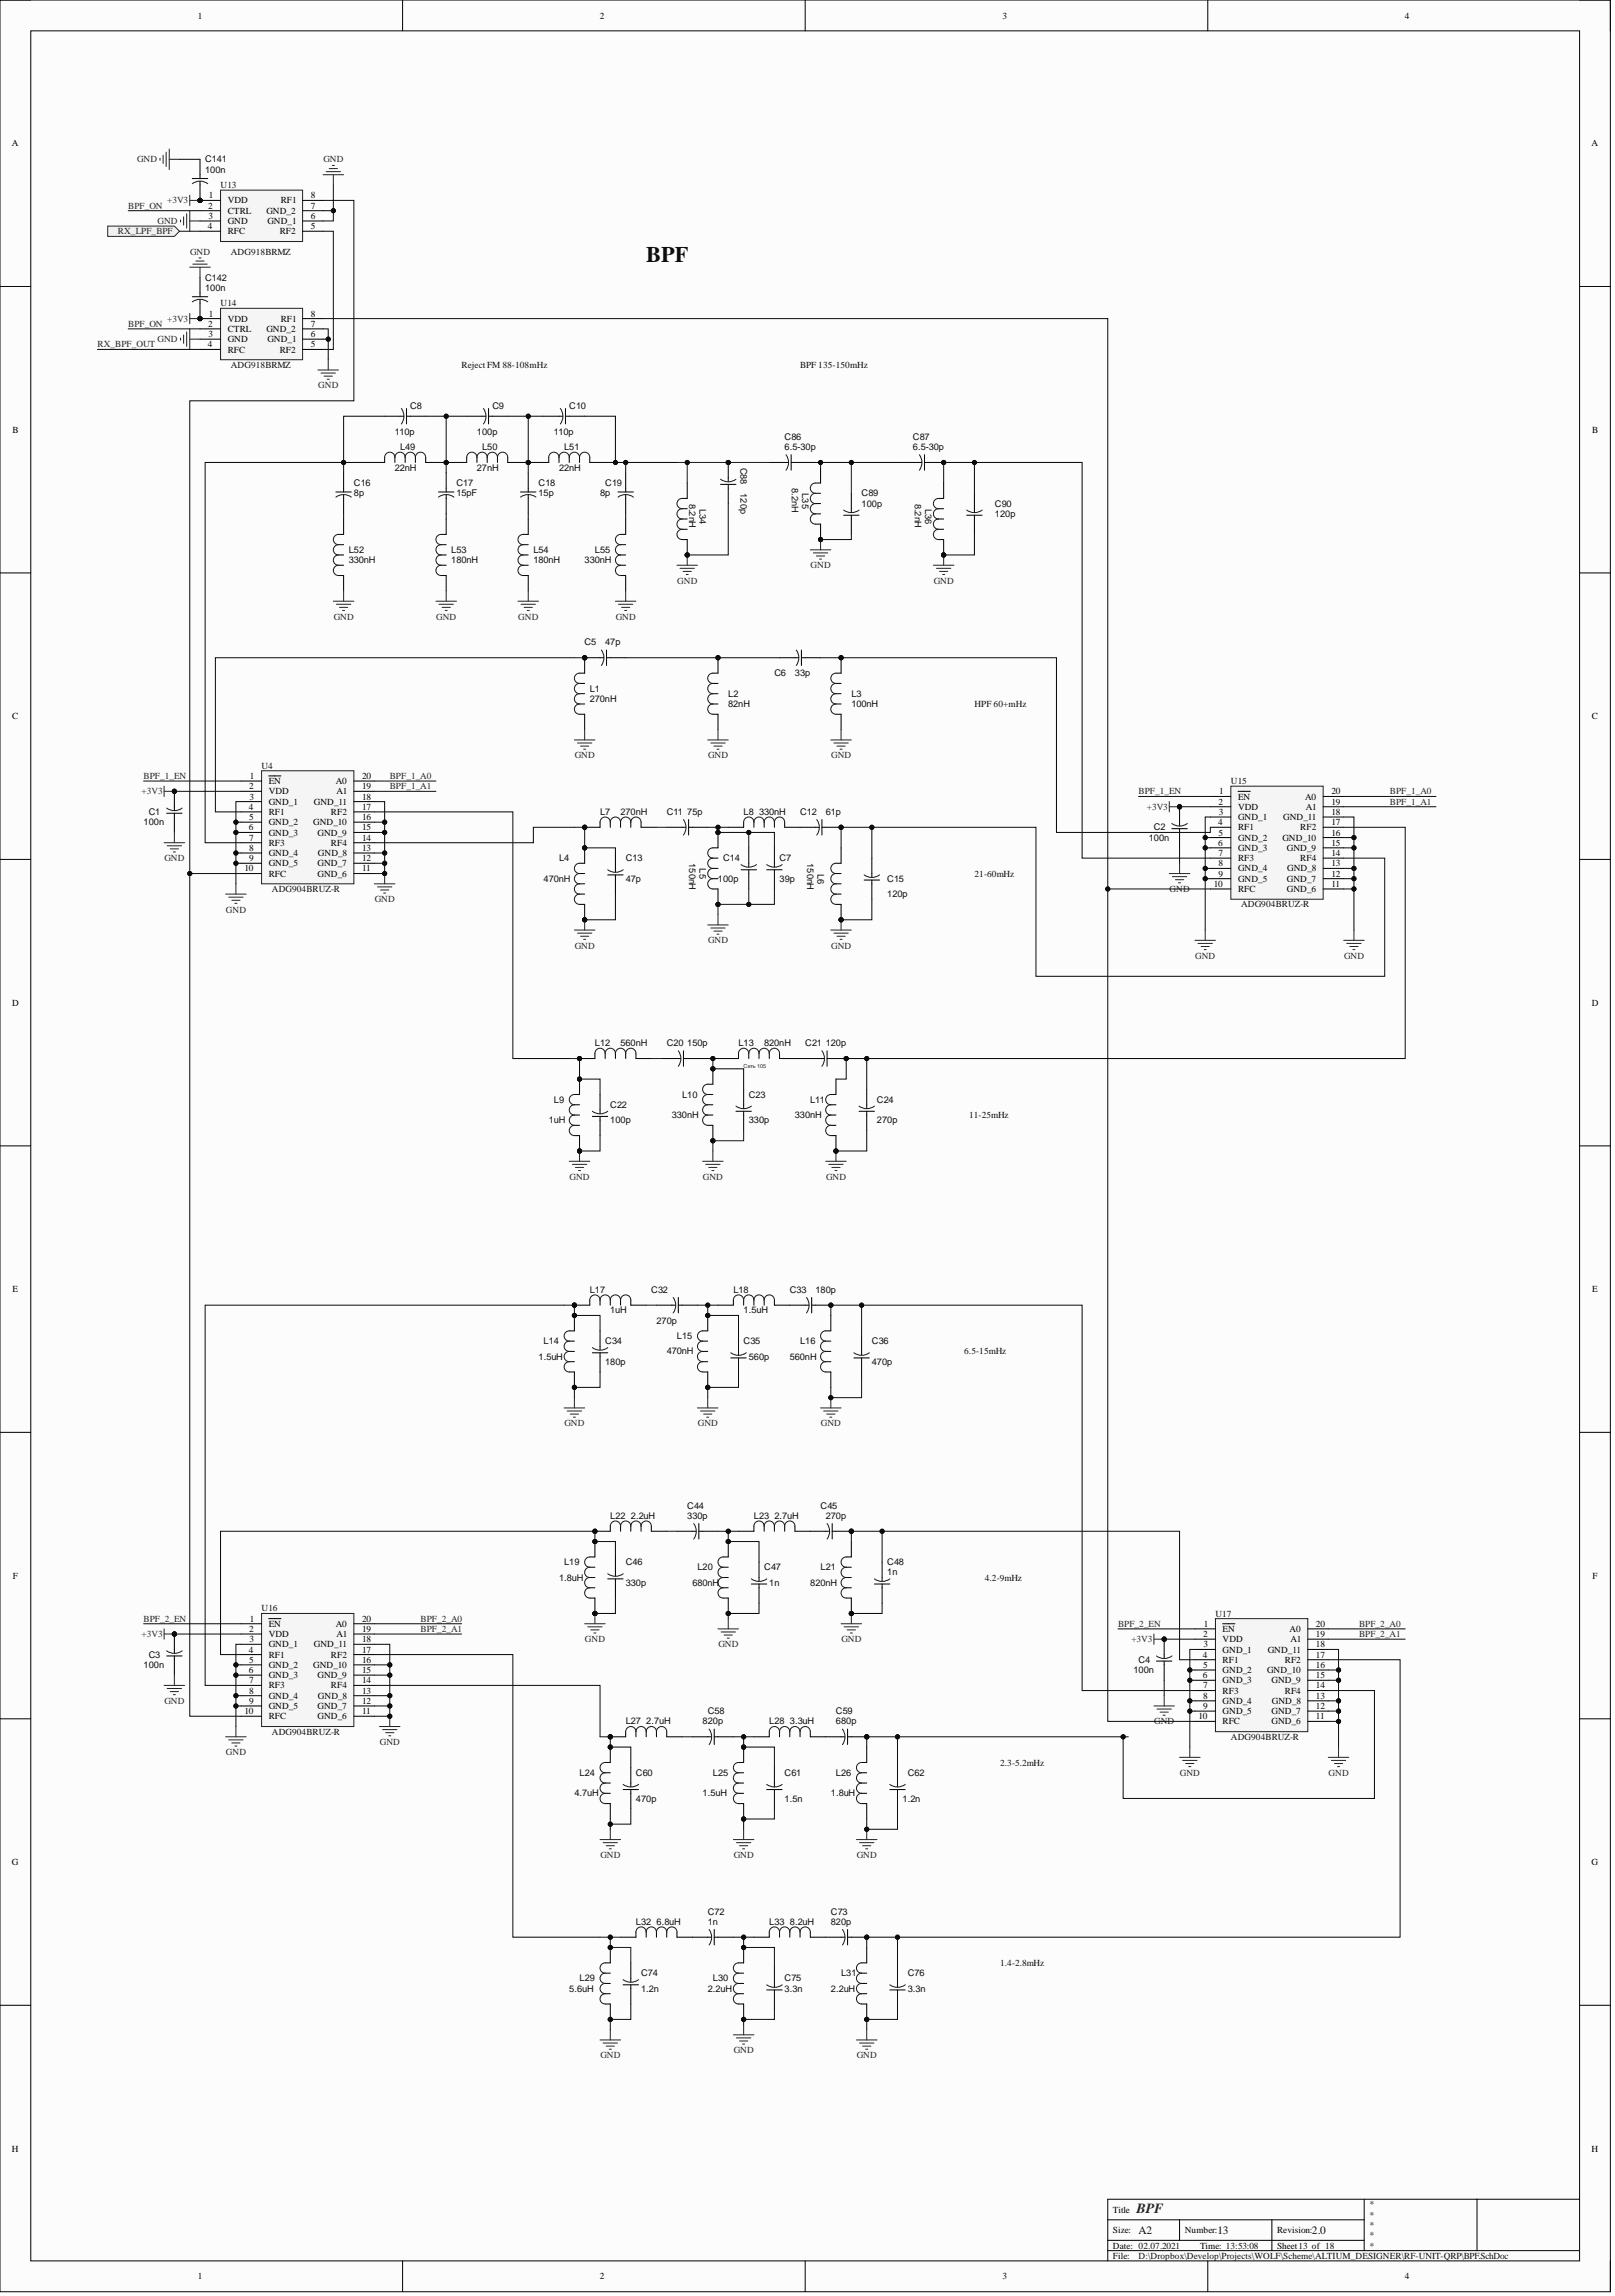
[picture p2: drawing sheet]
<svg xmlns="http://www.w3.org/2000/svg" width="399mm" height="567mm" viewBox="0 0 399 567" stroke-linecap="round" stroke-linejoin="round" font-family="sans-serif">
<defs><g id="words">
<text font-size="5.5" fill="#0e0e0e" x="159.5" y="64.8">BPF</text>
<text font-size="3.5" fill="#262626" x="280.5" y="546">BPF</text>
<g font-size="2.8" fill="#0e0e0e">
<text x="281" y="551.2">A2</text>
<text x="300.5" y="551.2">13</text>
<text x="323.8" y="551.2">2.0</text>
</g>
<g font-size="2.3">
<text x="48.9" y="4.6">1</text>
<text x="148" y="4.6">2</text>
<text x="247.4" y="4.6">3</text>
<text x="346.8" y="4.6">4</text>
<text x="3" y="36.1">A</text>
<text x="392.9" y="36.1">A</text>
<text x="51.4" y="51.5">2</text>
<text x="51.6" y="48.9">1</text>
<text x="56.2" y="50.2">VDD</text>
<text x="56.2" y="52.8">CTRL</text>
<text x="65.7" y="52.8">GND_2</text>
<text x="69.3" y="50.2">RF1</text>
<text x="76.7" y="48.9">8</text>
<text x="76.7" y="51.5">7</text>
<text x="51.3" y="56.6">4</text>
<text x="51.5" y="54">3</text>
<text x="56.2" y="55.3">GND</text>
<text x="56.2" y="57.8">RFC</text>
<text x="66" y="55.3">GND_1</text>
<text x="69" y="57.8">RF2</text>
<text x="76.7" y="54">6</text>
<text x="76.7" y="56.6">5</text>
<text x="51.4" y="80.6">2</text>
<text x="51.5" y="83.2">3</text>
<text x="51.6" y="78.1">1</text>
<text x="56.2" y="79.4">VDD</text>
<text x="56.2" y="81.9">CTRL</text>
<text x="65.7" y="81.9">GND_2</text>
<text x="69.3" y="79.4">RF1</text>
<text x="76.7" y="78.1">8</text>
<text x="76.7" y="80.6">7</text>
<text x="76.7" y="83.2">6</text>
<text x="51.3" y="85.7">4</text>
<text x="56.2" y="84.5">GND</text>
<text x="56.2" y="87">RFC</text>
<text x="66" y="84.5">GND_1</text>
<text x="69" y="87">RF2</text>
<text x="76.7" y="85.7">5</text>
<text x="3.1" y="106.9">B</text>
<text x="393" y="106.9">B</text>
<text x="3" y="177.5">C</text>
<text x="392.9" y="177.5">C</text>
<text x="61.5" y="194.8">2</text>
<text x="61.6" y="197.3">3</text>
<text x="61.7" y="192.2">1</text>
<text x="66.3" y="193.5">EN</text>
<text x="66.3" y="196">VDD</text>
<text x="82.9" y="193.5">A0</text>
<text x="83" y="196">A1</text>
<text x="89.4" y="192.2">20</text>
<text x="89.4" y="194.8">19</text>
<text x="89.4" y="197.3">18</text>
<text x="300.9" y="196">1</text>
<text x="305.6" y="197.3">EN</text>
<text x="322.1" y="197.3">A0</text>
<text x="328.6" y="196">20</text>
<text x="61.4" y="199.8">4</text>
<text x="61.5" y="202.4">5</text>
<text x="66.3" y="198.6">GND_1</text>
<text x="66.3" y="201.1">RF1</text>
<text x="66.3" y="203.6">GND_2</text>
<text x="77.3" y="203.6">GND_10</text>
<text x="77.5" y="198.6">GND_11</text>
<text x="81.7" y="201.1">RF2</text>
<text x="89.4" y="199.8">17</text>
<text x="89.4" y="202.4">16</text>
<text x="300.7" y="203.6">4</text>
<text x="300.8" y="198.6">2</text>
<text x="300.9" y="201.1">3</text>
<text x="305.6" y="199.8">VDD</text>
<text x="305.6" y="202.4">GND_1</text>
<text x="316.7" y="202.4">GND_11</text>
<text x="322.3" y="199.8">A1</text>
<text x="328.6" y="198.6">19</text>
<text x="328.6" y="201.1">18</text>
<text x="328.6" y="203.6">17</text>
<text x="61.4" y="204.9">6</text>
<text x="61.5" y="207.4">7</text>
<text x="61.5" y="210">8</text>
<text x="66.3" y="206.2">GND_3</text>
<text x="66.3" y="208.7">RF3</text>
<text x="78.4" y="206.2">GND_9</text>
<text x="81.7" y="208.7">RF4</text>
<text x="89.4" y="204.9">15</text>
<text x="89.4" y="207.4">14</text>
<text x="89.4" y="210">13</text>
<text x="300.7" y="208.7">6</text>
<text x="300.8" y="206.2">5</text>
<text x="305.6" y="204.9">RF1</text>
<text x="305.6" y="207.4">GND_2</text>
<text x="305.6" y="210">GND_3</text>
<text x="316.6" y="207.4">GND_10</text>
<text x="317.7" y="210">GND_9</text>
<text x="320.9" y="204.9">RF2</text>
<text x="328.6" y="206.2">16</text>
<text x="328.6" y="208.7">15</text>
<text x="60.3" y="215">10</text>
<text x="61.5" y="212.5">9</text>
<text x="66.3" y="211.2">GND_4</text>
<text x="66.3" y="213.8">GND_5</text>
<text x="78.4" y="213.8">GND_7</text>
<text x="78.5" y="211.2">GND_8</text>
<text x="89.4" y="212.5">12</text>
<text x="89.4" y="215">11</text>
<text x="300.8" y="211.2">7</text>
<text x="300.8" y="213.8">8</text>
<text x="305.6" y="212.5">RF3</text>
<text x="305.6" y="215">GND_4</text>
<text x="317.7" y="215">GND_8</text>
<text x="320.9" y="212.5">RF4</text>
<text x="328.6" y="211.2">14</text>
<text x="328.6" y="213.8">13</text>
<text x="66.3" y="216.3">RFC</text>
<text x="78.4" y="216.3">GND_6</text>
<text x="299.6" y="218.9">10</text>
<text x="300.8" y="216.3">9</text>
<text x="305.6" y="217.6">GND_5</text>
<text x="305.6" y="220.1">RFC</text>
<text x="317.7" y="217.6">GND_7</text>
<text x="317.7" y="220.1">GND_6</text>
<text x="328.6" y="216.3">12</text>
<text x="328.6" y="218.9">11</text>
<text x="3" y="248.2">D</text>
<text x="392.9" y="248.2">D</text>
<text x="3.1" y="318.9">E</text>
<text x="393" y="318.9">E</text>
<text x="3.2" y="389.6">F</text>
<text x="393.1" y="389.6">F</text>
<text x="61.7" y="400.2">1</text>
<text x="66.3" y="401.4">EN</text>
<text x="82.9" y="401.4">A0</text>
<text x="89.4" y="400.2">20</text>
<text x="297.1" y="401.4">1</text>
<text x="324.8" y="401.4">20</text>
<text x="61.4" y="407.8">4</text>
<text x="61.5" y="402.7">2</text>
<text x="61.6" y="405.2">3</text>
<text x="66.3" y="404">VDD</text>
<text x="66.3" y="406.5">GND_1</text>
<text x="77.5" y="406.5">GND_11</text>
<text x="83" y="404">A1</text>
<text x="89.4" y="402.7">19</text>
<text x="89.4" y="405.2">18</text>
<text x="89.4" y="407.8">17</text>
<text x="297" y="404">2</text>
<text x="297.1" y="406.5">3</text>
<text x="301.8" y="402.7">EN</text>
<text x="301.8" y="405.2">VDD</text>
<text x="301.8" y="407.8">GND_1</text>
<text x="312.9" y="407.8">GND_11</text>
<text x="318.3" y="402.7">A0</text>
<text x="318.5" y="405.2">A1</text>
<text x="324.8" y="404">19</text>
<text x="324.8" y="406.5">18</text>
<text x="61.4" y="412.8">6</text>
<text x="61.5" y="410.3">5</text>
<text x="66.3" y="409">RF1</text>
<text x="66.3" y="411.6">GND_2</text>
<text x="77.3" y="411.6">GND_10</text>
<text x="81.7" y="409">RF2</text>
<text x="89.4" y="410.3">16</text>
<text x="89.4" y="412.8">15</text>
<text x="296.9" y="409">4</text>
<text x="297" y="411.6">5</text>
<text x="301.8" y="410.3">RF1</text>
<text x="301.8" y="412.8">GND_2</text>
<text x="312.8" y="412.8">GND_10</text>
<text x="317.2" y="410.3">RF2</text>
<text x="324.8" y="409">17</text>
<text x="324.8" y="411.6">16</text>
<text x="61.5" y="415.4">7</text>
<text x="61.5" y="417.9">8</text>
<text x="66.3" y="414.1">GND_3</text>
<text x="66.3" y="416.7">RF3</text>
<text x="66.3" y="419.2">GND_4</text>
<text x="78.4" y="414.1">GND_9</text>
<text x="78.5" y="419.2">GND_8</text>
<text x="81.7" y="416.7">RF4</text>
<text x="89.4" y="415.4">14</text>
<text x="89.4" y="417.9">13</text>
<text x="296.9" y="414.1">6</text>
<text x="297" y="416.7">7</text>
<text x="297" y="419.2">8</text>
<text x="301.8" y="415.4">GND_3</text>
<text x="301.8" y="417.9">RF3</text>
<text x="313.9" y="415.4">GND_9</text>
<text x="317.2" y="417.9">RF4</text>
<text x="324.8" y="414.1">15</text>
<text x="324.8" y="416.7">14</text>
<text x="324.8" y="419.2">13</text>
<text x="60.3" y="423">10</text>
<text x="61.5" y="420.5">9</text>
<text x="66.3" y="421.7">GND_5</text>
<text x="66.3" y="424.3">RFC</text>
<text x="78.4" y="421.7">GND_7</text>
<text x="78.4" y="424.3">GND_6</text>
<text x="89.4" y="420.5">12</text>
<text x="89.4" y="423">11</text>
<text x="295.8" y="424.3">10</text>
<text x="297" y="421.7">9</text>
<text x="301.8" y="420.5">GND_4</text>
<text x="301.8" y="423">GND_5</text>
<text x="301.8" y="425.5">RFC</text>
<text x="313.9" y="423">GND_7</text>
<text x="313.9" y="425.5">GND_6</text>
<text x="313.9" y="420.5">GND_8</text>
<text x="324.8" y="421.7">12</text>
<text x="324.8" y="424.3">11</text>
<text x="3" y="460.3">G</text>
<text x="392.9" y="460.3">G</text>
<text x="3" y="530.9">H</text>
<text x="392.9" y="530.9">H</text>
<text x="274.7" y="546">Title</text>
<text x="274.7" y="551.1">Size:</text>
<text x="292.4" y="551.1">Number:</text>
<text x="315.2" y="551.1">Revision:</text>
<text x="274.7" y="554.9">Date: 02.07.2021</text>
<text x="274.7" y="557.4">File:</text>
<text x="296.2" y="554.9">Time: 13:53:08</text>
<text x="315.2" y="554.9">Sheet13 of 18</text>
<text x="48.9" y="562.5">1</text>
<text x="148" y="562.5">2</text>
<text x="247.4" y="562.5">3</text>
<text x="346.8" y="562.5">4</text>
</g>
<g font-size="2.3" fill="#262626">
<text x="33.8" y="40.1">GND</text>
<text x="79.8" y="40.1">GND</text>
<text x="31.6" y="51.5">BPF_ON</text>
<text x="41.3" y="50.2">+3V3</text>
<text x="29.1" y="57.8">RX_LPF_BPF</text>
<text x="38.9" y="55.3">GND</text>
<text x="46.9" y="62.9">GND</text>
<text x="31.6" y="80.6">BPF_ON</text>
<text x="41.3" y="79.4">+3V3</text>
<text x="24.1" y="85.7">RX_BPF_OUT</text>
<text x="38.9" y="84.5">GND</text>
<text x="78.6" y="95.9">GND</text>
<text x="200.1" y="140.2">GND</text>
<text x="167.2" y="144">GND</text>
<text x="230.5" y="144">GND</text>
<text x="82.4" y="152.9">GND</text>
<text x="107.7" y="152.9">GND</text>
<text x="127.9" y="152.9">GND</text>
<text x="152" y="152.9">GND</text>
<text x="141.9" y="187.2">GND</text>
<text x="174.8" y="187.2">GND</text>
<text x="205.2" y="187.2">GND</text>
<text x="34.9" y="196">+3V3</text>
<text x="35.4" y="192.2">BPF_1_EN</text>
<text x="96.2" y="192.2">BPF_1_A0</text>
<text x="96.2" y="194.8">BPF_1_A1</text>
<text x="281" y="196">BPF_1_EN</text>
<text x="343.1" y="196">BPF_1_A0</text>
<text x="283.1" y="199.8">+3V3</text>
<text x="343.1" y="198.6">BPF_1_A1</text>
<text x="40.6" y="212.5">GND</text>
<text x="288.7" y="220.1">GND</text>
<text x="55.8" y="225.2">GND</text>
<text x="92.5" y="222.7">GND</text>
<text x="174.8" y="232.8">GND</text>
<text x="141.9" y="234.1">GND</text>
<text x="205.2" y="234.1">GND</text>
<text x="295" y="236.6">GND</text>
<text x="331.8" y="236.6">GND</text>
<text x="140.6" y="291.1">GND</text>
<text x="173.5" y="291.1">GND</text>
<text x="203.9" y="291.1">GND</text>
<text x="139.3" y="352">GND</text>
<text x="172.2" y="352">GND</text>
<text x="202.6" y="352">GND</text>
<text x="35.4" y="400.2">BPF_2_EN</text>
<text x="103.8" y="400.2">BPF_2_A0</text>
<text x="276" y="401.4">BPF_2_EN</text>
<text x="335.5" y="401.4">BPF_2_A0</text>
<text x="34.9" y="404">+3V3</text>
<text x="103.8" y="402.7">BPF_2_A1</text>
<text x="144.4" y="405.2">GND</text>
<text x="177.3" y="406.5">GND</text>
<text x="207.7" y="405.2">GND</text>
<text x="279.3" y="405.2">+3V3</text>
<text x="335.5" y="404">BPF_2_A1</text>
<text x="40.6" y="420.5">GND</text>
<text x="284.9" y="425.5">GND</text>
<text x="93.8" y="430.6">GND</text>
<text x="55.8" y="433.1">GND</text>
<text x="291.2" y="438.2">GND</text>
<text x="328" y="438.2">GND</text>
<text x="148.2" y="458.5">GND</text>
<text x="181.1" y="458.5">GND</text>
<text x="211.5" y="458.5">GND</text>
<text x="148.2" y="507.9">GND</text>
<text x="181.1" y="506.7">GND</text>
<text x="211.5" y="507.9">GND</text>
</g>
<g font-size="2.3" fill="#0e0e0e">
<text x="50.6" y="40.1">C141</text>
<text x="50.6" y="42.6">100n</text>
<text x="54.4" y="46.4">U13</text>
<text x="57" y="62.9">ADG918BRMZ</text>
<text x="50.6" y="71.8">100n</text>
<text x="50.6" y="69.2">C142</text>
<text x="54.4" y="75.6">U14</text>
<text x="57" y="90.8">ADG918BRMZ</text>
<text x="113.9" y="90.8">Reject FM 88-108mHz</text>
<text x="197.5" y="90.8">BPF 135-150mHz</text>
<text x="101.3" y="100.9">C8</text>
<text x="121.5" y="100.9">C9</text>
<text x="140.5" y="100.9">C10</text>
<text x="97.5" y="107.3">110p</text>
<text x="117.7" y="107.3">100p</text>
<text x="136.7" y="107.3">110p</text>
<text x="98.7" y="111.1">L49</text>
<text x="119" y="111.1">L50</text>
<text x="139.2" y="111.1">L51</text>
<text x="193.7" y="111.1">6.5-30p</text>
<text x="193.7" y="108.5">C86</text>
<text x="225.3" y="111.1">6.5-30p</text>
<text x="225.3" y="108.5">C87</text>
<text x="87.3" y="120">C16</text>
<text x="97.5" y="116.1">22nH</text>
<text x="112.7" y="120">C17</text>
<text x="117.7" y="116.1">27nH</text>
<text x="132.9" y="120">C18</text>
<text x="138" y="116.1">22nH</text>
<text x="149.4" y="120">C19</text>
<text x="182.8" y="115.4" transform="rotate(90 182.8 115.4)">C88</text>
<text x="87.3" y="122.5">8p</text>
<text x="112.7" y="122.5">15pF</text>
<text x="132.9" y="122.5">15p</text>
<text x="148.1" y="122.5">8p</text>
<text x="170.1" y="124.3" transform="rotate(90 170.1 124.3)">8.2nH</text>
<text x="172.7" y="125.5" transform="rotate(90 172.7 125.5)">L34</text>
<text x="182.8" y="121.7" transform="rotate(90 182.8 121.7)">120p</text>
<text x="195.5" y="120.5" transform="rotate(90 195.5 120.5)">8.2nH</text>
<text x="198" y="121.7" transform="rotate(90 198 121.7)">L35</text>
<text x="212.7" y="125">100p</text>
<text x="212.7" y="122.5">C89</text>
<text x="225.8" y="124.3" transform="rotate(90 225.8 124.3)">8.2nH</text>
<text x="228.4" y="125.5" transform="rotate(90 228.4 125.5)">L36</text>
<text x="245.6" y="125">C90</text>
<text x="245.6" y="127.6">120p</text>
<text x="86.1" y="136.4">L52</text>
<text x="111.4" y="136.4">L53</text>
<text x="131.7" y="136.4">L54</text>
<text x="146.8" y="136.4">L55</text>
<text x="86.1" y="139">330nH</text>
<text x="111.4" y="139">180nH</text>
<text x="131.7" y="139">180nH</text>
<text x="144.3" y="139">330nH</text>
<text x="144.3" y="159.3">C5</text>
<text x="149.4" y="159.3">47p</text>
<text x="191.2" y="166.9">C6</text>
<text x="196.2" y="166.9">33p</text>
<text x="145.6" y="173.2">270nH</text>
<text x="145.6" y="170.7">L1</text>
<text x="179.8" y="171.9">L2</text>
<text x="210.1" y="171.9">L3</text>
<text x="179.8" y="174.5">82nH</text>
<text x="210.1" y="174.5">100nH</text>
<text x="240.5" y="174.5">HPF 60+mHz</text>
<text x="64.6" y="189.7">U4</text>
<text x="303.8" y="193.5">U15</text>
<text x="35.4" y="203.6">100n</text>
<text x="36.7" y="201.1">C1</text>
<text x="148.1" y="201.1">L7</text>
<text x="153.2" y="201.1">270nH</text>
<text x="164.6" y="201.1">C11</text>
<text x="169.6" y="201.1">75p</text>
<text x="183.6" y="201.1">L8</text>
<text x="187.4" y="201.1">330nH</text>
<text x="197.5" y="201.1">C12</text>
<text x="203.8" y="201.1">61p</text>
<text x="283.6" y="207.4">100n</text>
<text x="284.8" y="204.9">C2</text>
<text x="138" y="212.5">L4</text>
<text x="154.4" y="212.5">C13</text>
<text x="170.1" y="213" transform="rotate(90 170.1 213)">150nH</text>
<text x="172.7" y="214.3" transform="rotate(90 172.7 214.3)">L5</text>
<text x="178.5" y="212.5">C14</text>
<text x="192.4" y="212.5">C7</text>
<text x="199.3" y="213" transform="rotate(90 199.3 213)">150nH</text>
<text x="201.8" y="215.6" transform="rotate(90 201.8 215.6)">L6</text>
<text x="67.1" y="220.1">ADG904BRUZ-R</text>
<text x="134.2" y="217.6">470nH</text>
<text x="154.4" y="217.6">47p</text>
<text x="177.2" y="217.6">100p</text>
<text x="192.4" y="217.6">39p</text>
<text x="219" y="221.4">120p</text>
<text x="219" y="217.6">C15</text>
<text x="240.5" y="216.3">21-60mHz</text>
<text x="306.3" y="223.9">ADG904BRUZ-R</text>
<text x="146.8" y="258.2">L12</text>
<text x="153.2" y="258.2">560nH</text>
<text x="164.6" y="258.2">C20</text>
<text x="169.6" y="258.2">150p</text>
<text x="182.3" y="258.2">L13</text>
<text x="188.6" y="258.2">820nH</text>
<text x="198.7" y="258.2">C21</text>
<text x="203.8" y="258.2">120p</text>
<text x="136.7" y="272.1">L9</text>
<text x="150.6" y="273.4">C22</text>
<text x="165.8" y="275.9">330nH</text>
<text x="168.4" y="270.8">L10</text>
<text x="184.8" y="270.8">C23</text>
<text x="196.2" y="275.9">330nH</text>
<text x="200" y="272.1">L11</text>
<text x="216.5" y="272.1">C24</text>
<text x="239.3" y="275.9">11-25mHz</text>
<text x="135.5" y="277.2">1uH</text>
<text x="150.6" y="277.2">100p</text>
<text x="184.8" y="277.2">330p</text>
<text x="216.5" y="277.2">270p</text>
<text x="145.6" y="319">L17</text>
<text x="160.8" y="319">C32</text>
<text x="181" y="319">L18</text>
<text x="194.9" y="319">C33</text>
<text x="201.3" y="319">180p</text>
<text x="150.6" y="324.1">1uH</text>
<text x="162" y="326.6">270p</text>
<text x="183.6" y="324.1">1.5uH</text>
<text x="132.9" y="335.5">1.5uH</text>
<text x="134.2" y="331.7">L14</text>
<text x="149.4" y="331.7">C34</text>
<text x="164.6" y="334.2">470nH</text>
<text x="167.1" y="330.4">L15</text>
<text x="183.6" y="331.7">C35</text>
<text x="184.8" y="335.5">560p</text>
<text x="194.9" y="335.5">560nH</text>
<text x="197.5" y="331.7">L16</text>
<text x="215.2" y="331.7">C36</text>
<text x="238" y="334.2">6.5-15mHz</text>
<text x="149.4" y="336.8">180p</text>
<text x="215.2" y="336.8">470p</text>
<text x="150.6" y="374.8">L22</text>
<text x="155.7" y="374.8">2.2uH</text>
<text x="169.6" y="374.8">330p</text>
<text x="169.6" y="372.3">C44</text>
<text x="186.1" y="374.8">L23</text>
<text x="191.2" y="374.8">2.7uH</text>
<text x="202.5" y="372.3">C45</text>
<text x="203.8" y="374.8">270p</text>
<text x="139.2" y="386.2">L19</text>
<text x="154.4" y="386.2">C46</text>
<text x="172.2" y="387.5">L20</text>
<text x="188.6" y="387.5">C47</text>
<text x="202.5" y="387.5">L21</text>
<text x="219" y="388.8">1n</text>
<text x="219" y="386.2">C48</text>
<text x="138" y="390">1.8uH</text>
<text x="154.4" y="391.3">330p</text>
<text x="170.9" y="391.3">680nH</text>
<text x="189.9" y="391.3">1n</text>
<text x="200" y="391.3">820nH</text>
<text x="243.1" y="390">4.2-9mHz</text>
<text x="64.6" y="397.6">U16</text>
<text x="300" y="398.9">U17</text>
<text x="35.4" y="411.6">100n</text>
<text x="36.7" y="409">C3</text>
<text x="279.8" y="412.8">100n</text>
<text x="281" y="410.3">C4</text>
<text x="154.4" y="425.5">L27</text>
<text x="159.5" y="425.5">2.7uH</text>
<text x="173.4" y="425.5">820p</text>
<text x="174.7" y="423">C58</text>
<text x="189.9" y="425.5">L28</text>
<text x="194.9" y="425.5">3.3uH</text>
<text x="206.3" y="423">C59</text>
<text x="206.3" y="425.5">680p</text>
<text x="67.1" y="428.1">ADG904BRUZ-R</text>
<text x="303.8" y="429.3">ADG904BRUZ-R</text>
<text x="246.9" y="435.7">2.3-5.2mHz</text>
<text x="141.8" y="443.3">4.7uH</text>
<text x="143" y="438.2">L24</text>
<text x="157" y="438.2">C60</text>
<text x="173.4" y="443.3">1.5uH</text>
<text x="176" y="438.2">L25</text>
<text x="193.7" y="438.2">C61</text>
<text x="205.1" y="443.3">1.8uH</text>
<text x="206.3" y="438.2">L26</text>
<text x="224.1" y="438.2">C62</text>
<text x="157" y="444.5">470p</text>
<text x="193.7" y="444.5">1.5n</text>
<text x="222.8" y="444.5">1.2n</text>
<text x="174.7" y="472.4">C72</text>
<text x="205.1" y="472.4">C73</text>
<text x="157" y="475">L32</text>
<text x="162" y="475">6.8uH</text>
<text x="174.7" y="475">1n</text>
<text x="189.9" y="475">L33</text>
<text x="194.9" y="475">8.2uH</text>
<text x="205.1" y="475">820p</text>
<text x="246.9" y="485.1">1.4-2.8mHz</text>
<text x="140.5" y="491.5">5.6uH</text>
<text x="143" y="488.9">L29</text>
<text x="158.2" y="491.5">1.2n</text>
<text x="158.2" y="487.7">C74</text>
<text x="174.7" y="491.5">2.2uH</text>
<text x="176" y="488.9">L30</text>
<text x="193.7" y="491.5">3.3n</text>
<text x="193.7" y="488.9">C75</text>
<text x="205.1" y="491.5">2.2uH</text>
<text x="207.6" y="487.7">L31</text>
<text x="224.1" y="491.5">3.3n</text>
<text x="224.1" y="487.7">C76</text>
<text x="338" y="544.7">*</text>
<text x="338" y="547.3">*</text>
<text x="338" y="549.8">*</text>
<text x="281" y="557.4">D:\Dropbox\Develop\Projects\WOLF\Scheme\ALTIUM_DESIGNER\RF-UNIT-QRP\BPF.SchDoc</text>
<text x="338" y="552.3">*</text>
<text x="338" y="554.9">*</text>
</g>
<text font-size="1.4" fill="#262626" x="183.6" y="263.5">Сеть 105</text>
</g></defs>
<path d="M0 0h397.5v565.5h-397.5z" fill-rule="evenodd" fill="#fcfcfc"/>
<path d="M0 0h397.5v565.5h-397.5z" fill="none" stroke="#000" stroke-width=".25"/>
<path d="M7.6 7.6h382.3v550.3h-382.3z" fill-rule="evenodd" fill="#fcfcfc"/>
<g fill="none" stroke="#000" stroke-width=".25">
<path d="M0 0h7.6M7.6 7.6h382.3v550.3h-382.3zM99.4 0v7.6M198.7 0v7.6M298.1 0v7.6M389.9 0h7.6v7.6M0 70.7h7.6M389.9 70.7h7.6M0 141.4h7.6M389.9 141.4h7.6M0 212.1h7.6M389.9 212.1h7.6"/>
<path d="M0 282.8h7.6M389.9 282.8h7.6M0 353.4h7.6M389.9 353.4h7.6M0 424.1h7.6M389.9 424.1h7.6M0 494.8h7.6M389.9 494.8h7.6M99.4 557.9v7.6M198.7 557.9v7.6M273.4 547.8h63.3M273.4 555.4h116.5"/>
<path d="M273.4 552.8h63.3M291.2 547.8v5M298.1 557.9v7.6M313.9 547.8v7.6M336.7 542.7v12.7M364.6 542.7v12.7M389.9 542.7h-116.5v15.2M397.5 557.9v7.6"/>
</g>
<circle cx="144.3" cy="227" r=".51" fill="#0e0e0e"/>
<circle cx="144.3" cy="227" r=".51" fill="none" stroke="#0e0e0e" stroke-width=".25"/>
<circle cx="144.3" cy="209.2" r=".51" fill="#0e0e0e"/>
<circle cx="144.3" cy="209.2" r=".51" fill="none" stroke="#0e0e0e" stroke-width=".25"/>
<path d="M143 218.1h1.3M143 215.6h1.3M143 213h1.3M143 223.2h1.3v3.8M143 220.6h1.3" fill="none" stroke="#000" stroke-width=".25"/>
<path d="M143 213a1.27 1.27 0 0 0-1.2 1.3 1.27 1.27 0 0 0 1.2 1.3 1.27 1.27 0 0 0-1.2 1.2 1.27 1.27 0 0 0 1.2 1.3 1.27 1.27 0 0 0-1.2 1.3 1.27 1.27 0 0 0 1.2 1.2 1.27 1.27 0 0 0-1.2 1.3 1.27 1.27 0 0 0 1.2 1.3" fill="none" stroke="#1c1c1c" stroke-width=".25"/>
<circle cx="144.3" cy="227" r=".51" fill="#0e0e0e"/>
<circle cx="144.3" cy="227" r=".51" fill="none" stroke="#0e0e0e" stroke-width=".25"/>
<path d="M144.3 209.2v3.8" fill="none" stroke="#000" stroke-width=".25"/>
<circle cx="144.3" cy="209.2" r=".51" fill="#0e0e0e"/>
<circle cx="144.3" cy="209.2" r=".51" fill="none" stroke="#0e0e0e" stroke-width=".25"/>
<circle cx="146.8" cy="398.1" r=".51" fill="#0e0e0e"/>
<circle cx="146.8" cy="398.1" r=".51" fill="none" stroke="#0e0e0e" stroke-width=".25"/>
<circle cx="146.8" cy="380.4" r=".51" fill="#0e0e0e"/>
<circle cx="146.8" cy="380.4" r=".51" fill="none" stroke="#0e0e0e" stroke-width=".25"/>
<path d="M145.6 394.3h1.2v3.8M145.6 391.8h1.2M145.6 389.3h1.2M145.6 386.7h1.2M145.6 384.2h1.2" fill="none" stroke="#000" stroke-width=".25"/>
<path d="M145.6 384.2a1.27 1.27 0 0 0-1.3 1.3 1.27 1.27 0 0 0 1.3 1.2 1.27 1.27 0 0 0-1.3 1.3 1.27 1.27 0 0 0 1.3 1.3 1.27 1.27 0 0 0-1.3 1.2 1.27 1.27 0 0 0 1.3 1.3 1.27 1.27 0 0 0-1.3 1.3 1.27 1.27 0 0 0 1.3 1.2" fill="none" stroke="#1c1c1c" stroke-width=".25"/>
<circle cx="146.8" cy="398.1" r=".51" fill="#0e0e0e"/>
<circle cx="146.8" cy="398.1" r=".51" fill="none" stroke="#0e0e0e" stroke-width=".25"/>
<path d="M146.8 380.4v3.8" fill="none" stroke="#000" stroke-width=".25"/>
<circle cx="146.8" cy="380.4" r=".51" fill="#0e0e0e"/>
<circle cx="146.8" cy="380.4" r=".51" fill="none" stroke="#0e0e0e" stroke-width=".25"/>
<circle cx="144.3" cy="162.3" r=".51" fill="#0e0e0e"/>
<circle cx="144.3" cy="162.3" r=".51" fill="none" stroke="#0e0e0e" stroke-width=".25"/>
<path d="M143 176.2h1.3v3.9M143 173.7h1.3M143 171.2h1.3M143 168.6h1.3M144.3 162.3v3.8h-1.3" fill="none" stroke="#000" stroke-width=".25"/>
<path d="M143 166.1a1.27 1.27 0 0 0-1.2 1.3 1.27 1.27 0 0 0 1.2 1.2 1.27 1.27 0 0 0-1.2 1.3 1.27 1.27 0 0 0 1.2 1.3 1.27 1.27 0 0 0-1.2 1.2 1.27 1.27 0 0 0 1.2 1.3 1.27 1.27 0 0 0-1.2 1.3 1.27 1.27 0 0 0 1.2 1.2" fill="none" stroke="#1c1c1c" stroke-width=".25"/>
<circle cx="144.3" cy="162.3" r=".51" fill="#0e0e0e"/>
<circle cx="144.3" cy="162.3" r=".51" fill="none" stroke="#0e0e0e" stroke-width=".25"/>
<circle cx="143" cy="284" r=".51" fill="#0e0e0e"/>
<circle cx="143" cy="284" r=".51" fill="none" stroke="#0e0e0e" stroke-width=".25"/>
<circle cx="143" cy="266.3" r=".51" fill="#0e0e0e"/>
<circle cx="143" cy="266.3" r=".51" fill="none" stroke="#0e0e0e" stroke-width=".25"/>
<path d="M141.8 277.7h1.2M141.8 275.1h1.2M141.8 272.6h1.2M141.8 270.1h1.2M141.8 280.2h1.2v3.8" fill="none" stroke="#000" stroke-width=".25"/>
<path d="M141.8 270.1a1.27 1.27 0 0 0-1.3 1.2 1.27 1.27 0 0 0 1.3 1.3 1.27 1.27 0 0 0-1.3 1.3 1.27 1.27 0 0 0 1.3 1.2 1.27 1.27 0 0 0-1.3 1.3 1.27 1.27 0 0 0 1.3 1.3 1.27 1.27 0 0 0-1.3 1.3 1.27 1.27 0 0 0 1.3 1.2" fill="none" stroke="#1c1c1c" stroke-width=".25"/>
<circle cx="143" cy="284" r=".51" fill="#0e0e0e"/>
<circle cx="143" cy="284" r=".51" fill="none" stroke="#0e0e0e" stroke-width=".25"/>
<path d="M143 266.3v3.8" fill="none" stroke="#000" stroke-width=".25"/>
<circle cx="143" cy="266.3" r=".51" fill="#0e0e0e"/>
<circle cx="143" cy="266.3" r=".51" fill="none" stroke="#0e0e0e" stroke-width=".25"/>
<circle cx="141.8" cy="342.4" r=".51" fill="#0e0e0e"/>
<circle cx="141.8" cy="342.4" r=".51" fill="none" stroke="#0e0e0e" stroke-width=".25"/>
<circle cx="141.8" cy="324.6" r=".51" fill="#0e0e0e"/>
<circle cx="141.8" cy="324.6" r=".51" fill="none" stroke="#0e0e0e" stroke-width=".25"/>
<path d="M140.5 338.5h1.3v3.9M140.5 336h1.3M140.5 333.5h1.3M140.5 330.9h1.3M140.5 328.4h1.3" fill="none" stroke="#000" stroke-width=".25"/>
<path d="M140.5 328.4a1.27 1.27 0 0 0-1.3 1.3 1.27 1.27 0 0 0 1.3 1.2 1.27 1.27 0 0 0-1.3 1.3 1.27 1.27 0 0 0 1.3 1.3 1.27 1.27 0 0 0-1.3 1.2 1.27 1.27 0 0 0 1.3 1.3 1.27 1.27 0 0 0-1.3 1.3 1.27 1.27 0 0 0 1.3 1.2" fill="none" stroke="#1c1c1c" stroke-width=".25"/>
<circle cx="141.8" cy="342.4" r=".51" fill="#0e0e0e"/>
<circle cx="141.8" cy="342.4" r=".51" fill="none" stroke="#0e0e0e" stroke-width=".25"/>
<path d="M141.8 324.6v3.8" fill="none" stroke="#000" stroke-width=".25"/>
<circle cx="141.8" cy="324.6" r=".51" fill="#0e0e0e"/>
<circle cx="141.8" cy="324.6" r=".51" fill="none" stroke="#0e0e0e" stroke-width=".25"/>
<circle cx="150.6" cy="431.1" r=".51" fill="#0e0e0e"/>
<circle cx="150.6" cy="431.1" r=".51" fill="none" stroke="#0e0e0e" stroke-width=".25"/>
<path d="M149.4 440h1.2M149.4 437.4h1.2M150.6 431.1v3.8h-1.2M149.4 445.1h1.2v3.8M149.4 442.5h1.2" fill="none" stroke="#000" stroke-width=".25"/>
<path d="M149.4 434.9a1.27 1.27 0 0 0-1.3 1.3 1.27 1.27 0 0 0 1.3 1.2 1.27 1.27 0 0 0-1.3 1.3 1.27 1.27 0 0 0 1.3 1.3 1.27 1.27 0 0 0-1.3 1.3 1.27 1.27 0 0 0 1.3 1.2 1.27 1.27 0 0 0-1.3 1.3 1.27 1.27 0 0 0 1.3 1.3" fill="none" stroke="#1c1c1c" stroke-width=".25"/>
<circle cx="150.6" cy="431.1" r=".51" fill="#0e0e0e"/>
<circle cx="150.6" cy="431.1" r=".51" fill="none" stroke="#0e0e0e" stroke-width=".25"/>
<circle cx="150.6" cy="498.3" r=".51" fill="#0e0e0e"/>
<circle cx="150.6" cy="498.3" r=".51" fill="none" stroke="#0e0e0e" stroke-width=".25"/>
<circle cx="150.6" cy="480.6" r=".51" fill="#0e0e0e"/>
<circle cx="150.6" cy="480.6" r=".51" fill="none" stroke="#0e0e0e" stroke-width=".25"/>
<path d="M149.4 494.5h1.2v3.8M149.4 492h1.2M149.4 489.4h1.2M149.4 486.9h1.2M149.4 484.4h1.2" fill="none" stroke="#000" stroke-width=".25"/>
<path d="M149.4 484.4a1.27 1.27 0 0 0-1.3 1.2 1.27 1.27 0 0 0 1.3 1.3 1.27 1.27 0 0 0-1.3 1.3 1.27 1.27 0 0 0 1.3 1.2 1.27 1.27 0 0 0-1.3 1.3 1.27 1.27 0 0 0 1.3 1.3 1.27 1.27 0 0 0-1.3 1.2 1.27 1.27 0 0 0 1.3 1.3" fill="none" stroke="#1c1c1c" stroke-width=".25"/>
<circle cx="150.6" cy="498.3" r=".51" fill="#0e0e0e"/>
<circle cx="150.6" cy="498.3" r=".51" fill="none" stroke="#0e0e0e" stroke-width=".25"/>
<path d="M150.6 480.6v3.8" fill="none" stroke="#000" stroke-width=".25"/>
<circle cx="150.6" cy="480.6" r=".51" fill="#0e0e0e"/>
<circle cx="150.6" cy="480.6" r=".51" fill="none" stroke="#0e0e0e" stroke-width=".25"/>
<circle cx="169.6" cy="136.9" r=".51" fill="#0e0e0e"/>
<circle cx="169.6" cy="136.9" r=".51" fill="none" stroke="#0e0e0e" stroke-width=".25"/>
<path d="M168.4 133.1h1.2v3.8M168.4 130.6h1.2M168.4 128.1h1.2M168.4 125.5h1.2M168.4 123h1.2" fill="none" stroke="#000" stroke-width=".25"/>
<path d="M168.4 123a1.27 1.27 0 0 0-1.3 1.3 1.27 1.27 0 0 0 1.3 1.2 1.27 1.27 0 0 0-1.3 1.3 1.27 1.27 0 0 0 1.3 1.3 1.27 1.27 0 0 0-1.3 1.2 1.27 1.27 0 0 0 1.3 1.3 1.27 1.27 0 0 0-1.3 1.3 1.27 1.27 0 0 0 1.3 1.2" fill="none" stroke="#1c1c1c" stroke-width=".25"/>
<circle cx="169.6" cy="136.9" r=".51" fill="#0e0e0e"/>
<circle cx="169.6" cy="136.9" r=".51" fill="none" stroke="#0e0e0e" stroke-width=".25"/>
<path d="M169.6 119.2v3.8" fill="none" stroke="#000" stroke-width=".25"/>
<circle cx="177.2" cy="223.2" r=".51" fill="#0e0e0e"/>
<circle cx="177.2" cy="223.2" r=".51" fill="none" stroke="#0e0e0e" stroke-width=".25"/>
<circle cx="177.2" cy="205.4" r=".51" fill="#0e0e0e"/>
<circle cx="177.2" cy="205.4" r=".51" fill="none" stroke="#0e0e0e" stroke-width=".25"/>
<path d="M176 219.4h1.2v3.8M176 216.8h1.2M176 214.3h1.2M176 211.8h1.2M176 209.2h1.2" fill="none" stroke="#000" stroke-width=".25"/>
<path d="M176 209.2a1.27 1.27 0 0 0-1.3 1.3 1.27 1.27 0 0 0 1.3 1.3 1.27 1.27 0 0 0-1.3 1.2 1.27 1.27 0 0 0 1.3 1.3 1.27 1.27 0 0 0-1.3 1.3 1.27 1.27 0 0 0 1.3 1.2 1.27 1.27 0 0 0-1.3 1.3 1.27 1.27 0 0 0 1.3 1.3" fill="none" stroke="#1c1c1c" stroke-width=".25"/>
<circle cx="177.2" cy="223.2" r=".51" fill="#0e0e0e"/>
<circle cx="177.2" cy="223.2" r=".51" fill="none" stroke="#0e0e0e" stroke-width=".25"/>
<path d="M177.2 205.4v3.8" fill="none" stroke="#000" stroke-width=".25"/>
<circle cx="177.2" cy="205.4" r=".51" fill="#0e0e0e"/>
<circle cx="177.2" cy="205.4" r=".51" fill="none" stroke="#0e0e0e" stroke-width=".25"/>
<path d="M168.7 259.3v3.8M163.3 261.2h4.8M168.7 261.2h4.7M162 322.1h4.8M167.4 322.1h4.8M167.4 320.2v3.8" fill="none" stroke="#000" stroke-width=".25"/>
<path d="M167.4 259.3a3.2 3.2 0 0 1 0 3.8M166.2 320.2a3.2 3.2 0 0 1 0 3.8" fill="none" stroke="#1c1c1c" stroke-width=".25"/>
<circle cx="179.8" cy="398.1" r=".51" fill="#0e0e0e"/>
<circle cx="179.8" cy="398.1" r=".51" fill="none" stroke="#0e0e0e" stroke-width=".25"/>
<circle cx="179.8" cy="380.4" r=".51" fill="#0e0e0e"/>
<circle cx="179.8" cy="380.4" r=".51" fill="none" stroke="#0e0e0e" stroke-width=".25"/>
<path d="M178.5 394.3h1.3v3.8M178.5 391.8h1.3M178.5 389.3h1.3M178.5 386.7h1.3M178.5 384.2h1.3" fill="none" stroke="#000" stroke-width=".25"/>
<path d="M178.5 384.2a1.27 1.27 0 0 0-1.3 1.3 1.27 1.27 0 0 0 1.3 1.2 1.27 1.27 0 0 0-1.3 1.3 1.27 1.27 0 0 0 1.3 1.3 1.27 1.27 0 0 0-1.3 1.2 1.27 1.27 0 0 0 1.3 1.3 1.27 1.27 0 0 0-1.3 1.3 1.27 1.27 0 0 0 1.3 1.2" fill="none" stroke="#1c1c1c" stroke-width=".25"/>
<circle cx="179.8" cy="398.1" r=".51" fill="#0e0e0e"/>
<circle cx="179.8" cy="398.1" r=".51" fill="none" stroke="#0e0e0e" stroke-width=".25"/>
<path d="M179.8 380.4v3.8" fill="none" stroke="#000" stroke-width=".25"/>
<circle cx="179.8" cy="380.4" r=".51" fill="#0e0e0e"/>
<circle cx="179.8" cy="380.4" r=".51" fill="none" stroke="#0e0e0e" stroke-width=".25"/>
<g fill="none" stroke="#000" stroke-width=".25">
<path d="M189.9 114.1h4.8M195.3 114.1h4.7M195.3 112.2v3.8M192.4 162.3h4.8M197.8 162.3h4.7M197.8 160.4v3.8M182.9 214.6h3.8M184.8 209.2v4.8M184.8 214.6v4.8M170.9 428.6h4.8M176.3 428.6h4.7M176.3 426.7v3.8"/>
<path d="M170.9 478h4.8M176.3 476.1v3.8M176.3 478h4.7"/>
</g>
<path d="M194 112.2a3.2 3.2 0 0 1 0 3.8M196.5 160.4a3.2 3.2 0 0 1 0 3.8M182.9 213.3a3.1 3.1 0 0 0 3.8 0M175 426.7a3.2 3.2 0 0 1 0 3.8M175 476.1a3.2 3.2 0 0 1 0 3.8" fill="none" stroke="#1c1c1c" stroke-width=".25"/>
<circle cx="207.6" cy="227" r=".51" fill="#0e0e0e"/>
<circle cx="207.6" cy="227" r=".51" fill="none" stroke="#0e0e0e" stroke-width=".25"/>
<path d="M206.3 218.1h1.3M206.3 215.6h1.3M206.3 213h1.3M206.3 223.2h1.3v3.8M206.3 220.6h1.3" fill="none" stroke="#000" stroke-width=".25"/>
<path d="M206.3 213a1.27 1.27 0 0 0-1.2 1.3 1.27 1.27 0 0 0 1.2 1.3 1.27 1.27 0 0 0-1.2 1.2 1.27 1.27 0 0 0 1.2 1.3 1.27 1.27 0 0 0-1.2 1.3 1.27 1.27 0 0 0 1.2 1.2 1.27 1.27 0 0 0-1.2 1.3 1.27 1.27 0 0 0 1.2 1.3" fill="none" stroke="#1c1c1c" stroke-width=".25"/>
<circle cx="207.6" cy="227" r=".51" fill="#0e0e0e"/>
<circle cx="207.6" cy="227" r=".51" fill="none" stroke="#0e0e0e" stroke-width=".25"/>
<path d="M207.6 209.2v3.8" fill="none" stroke="#000" stroke-width=".25"/>
<circle cx="208.9" cy="261.2" r=".51" fill="#0e0e0e"/>
<circle cx="208.9" cy="261.2" r=".51" fill="none" stroke="#0e0e0e" stroke-width=".25"/>
<path d="M204.1 259.3v3.8M202.5 261.2h1M204.1 261.2h4.8" fill="none" stroke="#000" stroke-width=".25"/>
<path d="M202.9 259.3a3.2 3.2 0 0 1 0 3.8" fill="none" stroke="#1c1c1c" stroke-width=".25"/>
<circle cx="208.9" cy="261.2" r=".51" fill="#0e0e0e"/>
<circle cx="208.9" cy="261.2" r=".51" fill="none" stroke="#0e0e0e" stroke-width=".25"/>
<path d="M198.7 261.2h3.8" fill="none" stroke="#000" stroke-width=".25"/>
<circle cx="205.1" cy="322.1" r=".51" fill="#0e0e0e"/>
<circle cx="205.1" cy="322.1" r=".51" fill="none" stroke="#0e0e0e" stroke-width=".25"/>
<path d="M198.7 322.1h1M200.4 322.1h4.7M200.4 320.2v3.8" fill="none" stroke="#000" stroke-width=".25"/>
<path d="M199.1 320.2a3.2 3.2 0 0 1 0 3.8" fill="none" stroke="#1c1c1c" stroke-width=".25"/>
<circle cx="205.1" cy="322.1" r=".51" fill="#0e0e0e"/>
<circle cx="205.1" cy="322.1" r=".51" fill="none" stroke="#0e0e0e" stroke-width=".25"/>
<path d="M194.9 322.1h3.8M185.5 390.9h3.8M187.4 385.5v4.7M187.4 390.9v4.7" fill="none" stroke="#000" stroke-width=".25"/>
<path d="M185.5 389.6a3.2 3.2 0 0 0 3.8 0" fill="none" stroke="#1c1c1c" stroke-width=".25"/>
<circle cx="210.1" cy="398.1" r=".51" fill="#0e0e0e"/>
<circle cx="210.1" cy="398.1" r=".51" fill="none" stroke="#0e0e0e" stroke-width=".25"/>
<path d="M208.9 394.3h1.2v3.8M208.9 391.8h1.2M208.9 389.3h1.2M208.9 386.7h1.2M208.9 384.2h1.2" fill="none" stroke="#000" stroke-width=".25"/>
<path d="M208.9 384.2a1.27 1.27 0 0 0-1.3 1.3 1.27 1.27 0 0 0 1.3 1.2 1.27 1.27 0 0 0-1.3 1.3 1.27 1.27 0 0 0 1.3 1.3 1.27 1.27 0 0 0-1.3 1.2 1.27 1.27 0 0 0 1.3 1.3 1.27 1.27 0 0 0-1.3 1.3 1.27 1.27 0 0 0 1.3 1.2" fill="none" stroke="#1c1c1c" stroke-width=".25"/>
<circle cx="210.1" cy="398.1" r=".51" fill="#0e0e0e"/>
<circle cx="210.1" cy="398.1" r=".51" fill="none" stroke="#0e0e0e" stroke-width=".25"/>
<path d="M210.1 380.4v3.8" fill="none" stroke="#000" stroke-width=".25"/>
<circle cx="213.9" cy="428.6" r=".51" fill="#0e0e0e"/>
<circle cx="213.9" cy="428.6" r=".51" fill="none" stroke="#0e0e0e" stroke-width=".25"/>
<path d="M207.6 428.6h1M209.2 428.6h4.7M209.2 426.7v3.8" fill="none" stroke="#000" stroke-width=".25"/>
<path d="M207.9 426.7a3.2 3.2 0 0 1 0 3.8" fill="none" stroke="#1c1c1c" stroke-width=".25"/>
<circle cx="213.9" cy="428.6" r=".51" fill="#0e0e0e"/>
<circle cx="213.9" cy="428.6" r=".51" fill="none" stroke="#0e0e0e" stroke-width=".25"/>
<path d="M191.2 436.2v4.8M203.8 428.6h3.8M189.3 441.6h3.8M191.2 441.6v4.7" fill="none" stroke="#000" stroke-width=".25"/>
<path d="M189.3 440.3a3.2 3.2 0 0 0 3.8 0" fill="none" stroke="#1c1c1c" stroke-width=".25"/>
<circle cx="213.9" cy="478" r=".51" fill="#0e0e0e"/>
<circle cx="213.9" cy="478" r=".51" fill="none" stroke="#0e0e0e" stroke-width=".25"/>
<path d="M207.6 478h1M209.2 478h4.7M209.2 476.1v3.8" fill="none" stroke="#000" stroke-width=".25"/>
<path d="M207.9 476.1a3.2 3.2 0 0 1 0 3.8" fill="none" stroke="#1c1c1c" stroke-width=".25"/>
<circle cx="213.9" cy="478" r=".51" fill="#0e0e0e"/>
<circle cx="213.9" cy="478" r=".51" fill="none" stroke="#0e0e0e" stroke-width=".25"/>
<path d="M203.8 478h3.8" fill="none" stroke="#000" stroke-width=".25"/>
<circle cx="232.9" cy="114.1" r=".51" fill="#0e0e0e"/>
<circle cx="232.9" cy="114.1" r=".51" fill="none" stroke="#0e0e0e" stroke-width=".25"/>
<path d="M226.6 114.1h1M228.2 114.1h4.7M228.2 112.2v3.8" fill="none" stroke="#000" stroke-width=".25"/>
<path d="M226.9 112.2a3.2 3.2 0 0 1 0 3.8" fill="none" stroke="#1c1c1c" stroke-width=".25"/>
<circle cx="232.9" cy="114.1" r=".51" fill="#0e0e0e"/>
<circle cx="232.9" cy="114.1" r=".51" fill="none" stroke="#0e0e0e" stroke-width=".25"/>
<path d="M222.8 114.1h3.8M213.3 217.2h3.8M215.2 211.8v4.7M215.2 217.2v4.7M215.8 390.9h3.8M217.7 385.5v4.7M217.7 390.9v4.7M221.5 436.2v4.8M219.6 441.6h3.8M221.5 441.6v4.7" fill="none" stroke="#000" stroke-width=".25"/>
<path d="M213.3 215.9a3.1 3.1 0 0 0 3.8 0M215.8 389.6a3.2 3.2 0 0 0 3.9 0M219.6 440.3a3.2 3.2 0 0 0 3.9 0" fill="none" stroke="#1c1c1c" stroke-width=".25"/>
<circle cx="177.2" cy="162.3" r=".51" fill="#0e0e0e"/>
<circle cx="177.2" cy="162.3" r=".51" fill="none" stroke="#0e0e0e" stroke-width=".25"/>
<path d="M176 176.2h1.2v3.9M176 173.7h1.2M176 171.2h1.2M176 168.6h1.2M177.2 162.3v3.8h-1.2" fill="none" stroke="#000" stroke-width=".25"/>
<path d="M176 166.1a1.27 1.27 0 0 0-1.3 1.3 1.27 1.27 0 0 0 1.3 1.2 1.27 1.27 0 0 0-1.3 1.3 1.27 1.27 0 0 0 1.3 1.3 1.27 1.27 0 0 0-1.3 1.2 1.27 1.27 0 0 0 1.3 1.3 1.27 1.27 0 0 0-1.3 1.3 1.27 1.27 0 0 0 1.3 1.2" fill="none" stroke="#1c1c1c" stroke-width=".25"/>
<circle cx="177.2" cy="162.3" r=".51" fill="#0e0e0e"/>
<circle cx="177.2" cy="162.3" r=".51" fill="none" stroke="#0e0e0e" stroke-width=".25"/>
<path d="M164.6 204.1h4.7M170 204.1h4.7M170 202.2v3.8" fill="none" stroke="#000" stroke-width=".25"/>
<path d="M168.7 202.2a3.2 3.2 0 0 1 0 3.9" fill="none" stroke="#1c1c1c" stroke-width=".25"/>
<circle cx="176" cy="281.5" r=".51" fill="#0e0e0e"/>
<circle cx="176" cy="281.5" r=".51" fill="none" stroke="#0e0e0e" stroke-width=".25"/>
<circle cx="176" cy="263.7" r=".51" fill="#0e0e0e"/>
<circle cx="176" cy="263.7" r=".51" fill="none" stroke="#0e0e0e" stroke-width=".25"/>
<path d="M174.7 277.7h1.3v3.8M174.7 275.1h1.3M174.7 272.6h1.3M174.7 270.1h1.3M174.7 267.5h1.3" fill="none" stroke="#000" stroke-width=".25"/>
<path d="M174.7 267.5a1.27 1.27 0 0 0-1.3 1.3 1.27 1.27 0 0 0 1.3 1.3 1.27 1.27 0 0 0-1.3 1.2 1.27 1.27 0 0 0 1.3 1.3 1.27 1.27 0 0 0-1.3 1.3 1.27 1.27 0 0 0 1.3 1.2 1.27 1.27 0 0 0-1.3 1.3 1.27 1.27 0 0 0 1.3 1.3" fill="none" stroke="#1c1c1c" stroke-width=".25"/>
<circle cx="176" cy="281.5" r=".51" fill="#0e0e0e"/>
<circle cx="176" cy="281.5" r=".51" fill="none" stroke="#0e0e0e" stroke-width=".25"/>
<path d="M176 263.7v3.8" fill="none" stroke="#000" stroke-width=".25"/>
<circle cx="176" cy="263.7" r=".51" fill="#0e0e0e"/>
<circle cx="176" cy="263.7" r=".51" fill="none" stroke="#0e0e0e" stroke-width=".25"/>
<circle cx="174.7" cy="342.4" r=".51" fill="#0e0e0e"/>
<circle cx="174.7" cy="342.4" r=".51" fill="none" stroke="#0e0e0e" stroke-width=".25"/>
<circle cx="174.7" cy="324.6" r=".51" fill="#0e0e0e"/>
<circle cx="174.7" cy="324.6" r=".51" fill="none" stroke="#0e0e0e" stroke-width=".25"/>
<path d="M173.4 338.5h1.3v3.9M173.4 336h1.3M173.4 333.5h1.3M173.4 330.9h1.3M173.4 328.4h1.3" fill="none" stroke="#000" stroke-width=".25"/>
<path d="M173.4 328.4a1.27 1.27 0 0 0-1.2 1.3 1.27 1.27 0 0 0 1.2 1.2 1.27 1.27 0 0 0-1.2 1.3 1.27 1.27 0 0 0 1.2 1.3 1.27 1.27 0 0 0-1.2 1.2 1.27 1.27 0 0 0 1.2 1.3 1.27 1.27 0 0 0-1.2 1.3 1.27 1.27 0 0 0 1.2 1.2" fill="none" stroke="#1c1c1c" stroke-width=".25"/>
<circle cx="174.7" cy="342.4" r=".51" fill="#0e0e0e"/>
<circle cx="174.7" cy="342.4" r=".51" fill="none" stroke="#0e0e0e" stroke-width=".25"/>
<path d="M174.7 324.6v3.8" fill="none" stroke="#000" stroke-width=".25"/>
<circle cx="174.7" cy="324.6" r=".51" fill="#0e0e0e"/>
<circle cx="174.7" cy="324.6" r=".51" fill="none" stroke="#0e0e0e" stroke-width=".25"/>
<path d="M167.1 377.9h4.8M172.5 377.9h4.7M172.5 376v3.8" fill="none" stroke="#000" stroke-width=".25"/>
<path d="M171.2 376a3.2 3.2 0 0 1 0 3.8" fill="none" stroke="#1c1c1c" stroke-width=".25"/>
<circle cx="183.6" cy="448.9" r=".51" fill="#0e0e0e"/>
<circle cx="183.6" cy="448.9" r=".51" fill="none" stroke="#0e0e0e" stroke-width=".25"/>
<circle cx="183.6" cy="431.1" r=".51" fill="#0e0e0e"/>
<circle cx="183.6" cy="431.1" r=".51" fill="none" stroke="#0e0e0e" stroke-width=".25"/>
<path d="M182.3 440h1.3M182.3 437.4h1.3M182.3 434.9h1.3M182.3 445.1h1.3v3.8M182.3 442.5h1.3" fill="none" stroke="#000" stroke-width=".25"/>
<path d="M182.3 434.9a1.27 1.27 0 0 0-1.3 1.3 1.27 1.27 0 0 0 1.3 1.2 1.27 1.27 0 0 0-1.3 1.3 1.27 1.27 0 0 0 1.3 1.3 1.27 1.27 0 0 0-1.3 1.3 1.27 1.27 0 0 0 1.3 1.2 1.27 1.27 0 0 0-1.3 1.3 1.27 1.27 0 0 0 1.3 1.3" fill="none" stroke="#1c1c1c" stroke-width=".25"/>
<circle cx="183.6" cy="448.9" r=".51" fill="#0e0e0e"/>
<circle cx="183.6" cy="448.9" r=".51" fill="none" stroke="#0e0e0e" stroke-width=".25"/>
<path d="M183.6 431.1v3.8" fill="none" stroke="#000" stroke-width=".25"/>
<circle cx="183.6" cy="431.1" r=".51" fill="#0e0e0e"/>
<circle cx="183.6" cy="431.1" r=".51" fill="none" stroke="#0e0e0e" stroke-width=".25"/>
<circle cx="183.6" cy="498.3" r=".51" fill="#0e0e0e"/>
<circle cx="183.6" cy="498.3" r=".51" fill="none" stroke="#0e0e0e" stroke-width=".25"/>
<circle cx="183.6" cy="480.6" r=".51" fill="#0e0e0e"/>
<circle cx="183.6" cy="480.6" r=".51" fill="none" stroke="#0e0e0e" stroke-width=".25"/>
<path d="M182.3 494.5h1.3v3.8M182.3 492h1.3M182.3 489.4h1.3M182.3 486.9h1.3M182.3 484.4h1.3" fill="none" stroke="#000" stroke-width=".25"/>
<path d="M182.3 484.4a1.27 1.27 0 0 0-1.3 1.2 1.27 1.27 0 0 0 1.3 1.3 1.27 1.27 0 0 0-1.3 1.3 1.27 1.27 0 0 0 1.3 1.2 1.27 1.27 0 0 0-1.3 1.3 1.27 1.27 0 0 0 1.3 1.3 1.27 1.27 0 0 0-1.3 1.2 1.27 1.27 0 0 0 1.3 1.3" fill="none" stroke="#1c1c1c" stroke-width=".25"/>
<circle cx="183.6" cy="498.3" r=".51" fill="#0e0e0e"/>
<circle cx="183.6" cy="498.3" r=".51" fill="none" stroke="#0e0e0e" stroke-width=".25"/>
<path d="M183.6 480.6v3.8" fill="none" stroke="#000" stroke-width=".25"/>
<circle cx="183.6" cy="480.6" r=".51" fill="#0e0e0e"/>
<circle cx="183.6" cy="480.6" r=".51" fill="none" stroke="#0e0e0e" stroke-width=".25"/>
<circle cx="202.5" cy="133.1" r=".51" fill="#0e0e0e"/>
<circle cx="202.5" cy="133.1" r=".51" fill="none" stroke="#0e0e0e" stroke-width=".25"/>
<path d="M201.3 119.2h1.2M201.3 129.3h1.2v3.8M201.3 126.8h1.2M201.3 124.3h1.2M201.3 121.7h1.2" fill="none" stroke="#000" stroke-width=".25"/>
<path d="M201.3 119.2a1.27 1.27 0 0 0-1.3 1.3 1.27 1.27 0 0 0 1.3 1.2 1.27 1.27 0 0 0-1.3 1.3 1.27 1.27 0 0 0 1.3 1.3 1.27 1.27 0 0 0-1.3 1.2 1.27 1.27 0 0 0 1.3 1.3 1.27 1.27 0 0 0-1.3 1.3 1.27 1.27 0 0 0 1.3 1.2" fill="none" stroke="#1c1c1c" stroke-width=".25"/>
<circle cx="202.5" cy="133.1" r=".51" fill="#0e0e0e"/>
<circle cx="202.5" cy="133.1" r=".51" fill="none" stroke="#0e0e0e" stroke-width=".25"/>
<path d="M202.5 115.4v3.8" fill="none" stroke="#000" stroke-width=".25"/>
<circle cx="207.6" cy="162.3" r=".51" fill="#0e0e0e"/>
<circle cx="207.6" cy="162.3" r=".51" fill="none" stroke="#0e0e0e" stroke-width=".25"/>
<path d="M206.3 176.2h1.3v3.9M206.3 173.7h1.3M206.3 171.2h1.3M206.3 168.6h1.3M207.6 162.3v3.8h-1.3" fill="none" stroke="#000" stroke-width=".25"/>
<path d="M206.3 166.1a1.27 1.27 0 0 0-1.2 1.3 1.27 1.27 0 0 0 1.2 1.2 1.27 1.27 0 0 0-1.2 1.3 1.27 1.27 0 0 0 1.2 1.3 1.27 1.27 0 0 0-1.2 1.2 1.27 1.27 0 0 0 1.2 1.3 1.27 1.27 0 0 0-1.2 1.3 1.27 1.27 0 0 0 1.2 1.2" fill="none" stroke="#1c1c1c" stroke-width=".25"/>
<circle cx="207.6" cy="162.3" r=".51" fill="#0e0e0e"/>
<circle cx="207.6" cy="162.3" r=".51" fill="none" stroke="#0e0e0e" stroke-width=".25"/>
<circle cx="207.6" cy="204.1" r=".51" fill="#0e0e0e"/>
<circle cx="207.6" cy="204.1" r=".51" fill="none" stroke="#0e0e0e" stroke-width=".25"/>
<path d="M201.3 204.1h.9M202.9 204.1h4.7M202.9 202.2v3.8" fill="none" stroke="#000" stroke-width=".25"/>
<path d="M201.6 202.2a3.2 3.2 0 0 1 0 3.9" fill="none" stroke="#1c1c1c" stroke-width=".25"/>
<circle cx="207.6" cy="204.1" r=".51" fill="#0e0e0e"/>
<circle cx="207.6" cy="204.1" r=".51" fill="none" stroke="#0e0e0e" stroke-width=".25"/>
<path d="M197.5 204.1h3.8M181.7 274.2h3.8M183.6 268.8v4.8M183.6 274.2v4.8M180.4 335.1h3.8M182.3 329.7v4.7M182.3 335.1v4.7" fill="none" stroke="#000" stroke-width=".25"/>
<path d="M181.7 272.9a3.1 3.1 0 0 0 3.8 0M180.4 333.8a3.1 3.1 0 0 0 3.8 0" fill="none" stroke="#1c1c1c" stroke-width=".25"/>
<circle cx="206.3" cy="284" r=".51" fill="#0e0e0e"/>
<circle cx="206.3" cy="284" r=".51" fill="none" stroke="#0e0e0e" stroke-width=".25"/>
<path d="M205.1 277.7h1.2M205.1 275.1h1.2M205.1 272.6h1.2M205.1 270.1h1.2M205.1 280.2h1.2v3.8" fill="none" stroke="#000" stroke-width=".25"/>
<path d="M205.1 270.1a1.27 1.27 0 0 0-1.3 1.2 1.27 1.27 0 0 0 1.3 1.3 1.27 1.27 0 0 0-1.3 1.3 1.27 1.27 0 0 0 1.3 1.2 1.27 1.27 0 0 0-1.3 1.3 1.27 1.27 0 0 0 1.3 1.3 1.27 1.27 0 0 0-1.3 1.3 1.27 1.27 0 0 0 1.3 1.2" fill="none" stroke="#1c1c1c" stroke-width=".25"/>
<circle cx="206.3" cy="284" r=".51" fill="#0e0e0e"/>
<circle cx="206.3" cy="284" r=".51" fill="none" stroke="#0e0e0e" stroke-width=".25"/>
<path d="M206.3 266.3v3.8M203.8 338.5h1.3v3.9M203.8 336h1.3M203.8 333.5h1.3M203.8 330.9h1.3M205.1 324.6v3.8h-1.3" fill="none" stroke="#000" stroke-width=".25"/>
<path d="M203.8 328.4a1.27 1.27 0 0 0-1.3 1.3 1.27 1.27 0 0 0 1.3 1.2 1.27 1.27 0 0 0-1.3 1.3 1.27 1.27 0 0 0 1.3 1.3 1.27 1.27 0 0 0-1.3 1.2 1.27 1.27 0 0 0 1.3 1.3 1.27 1.27 0 0 0-1.3 1.3 1.27 1.27 0 0 0 1.3 1.2" fill="none" stroke="#1c1c1c" stroke-width=".25"/>
<circle cx="210.1" cy="377.9" r=".51" fill="#0e0e0e"/>
<circle cx="210.1" cy="377.9" r=".51" fill="none" stroke="#0e0e0e" stroke-width=".25"/>
<path d="M203.8 377.9h1M205.4 377.9h4.7M205.4 376v3.8" fill="none" stroke="#000" stroke-width=".25"/>
<path d="M204.1 376a3.2 3.2 0 0 1 0 3.8" fill="none" stroke="#1c1c1c" stroke-width=".25"/>
<circle cx="210.1" cy="377.9" r=".51" fill="#0e0e0e"/>
<circle cx="210.1" cy="377.9" r=".51" fill="none" stroke="#0e0e0e" stroke-width=".25"/>
<path d="M208.2 127.1h3.8M210.1 121.7v4.8M210.1 127.1v4.8M200 377.9h3.8M212.7 440h1.2M212.7 437.4h1.2M213.9 431.1v3.8h-1.2M212.7 445.1h1.2v3.8M212.7 442.5h1.2M189.3 491h3.8M191.2 485.6v4.8M191.2 491v4.8" fill="none" stroke="#000" stroke-width=".25"/>
<path d="M208.2 125.9a3.1 3.1 0 0 0 3.8 0M212.7 434.9a1.27 1.27 0 0 0-1.3 1.3 1.27 1.27 0 0 0 1.3 1.2 1.27 1.27 0 0 0-1.3 1.3 1.27 1.27 0 0 0 1.3 1.3 1.27 1.27 0 0 0-1.3 1.3 1.27 1.27 0 0 0 1.3 1.2 1.27 1.27 0 0 0-1.3 1.3 1.27 1.27 0 0 0 1.3 1.3M189.3 489.8a3.2 3.2 0 0 0 3.8 0" fill="none" stroke="#1c1c1c" stroke-width=".25"/>
<circle cx="213.9" cy="498.3" r=".51" fill="#0e0e0e"/>
<circle cx="213.9" cy="498.3" r=".51" fill="none" stroke="#0e0e0e" stroke-width=".25"/>
<path d="M212.7 494.5h1.2v3.8M212.7 492h1.2M212.7 489.4h1.2M212.7 486.9h1.2M212.7 484.4h1.2" fill="none" stroke="#000" stroke-width=".25"/>
<path d="M212.7 484.4a1.27 1.27 0 0 0-1.3 1.2 1.27 1.27 0 0 0 1.3 1.3 1.27 1.27 0 0 0-1.3 1.3 1.27 1.27 0 0 0 1.3 1.2 1.27 1.27 0 0 0-1.3 1.3 1.27 1.27 0 0 0 1.3 1.3 1.27 1.27 0 0 0-1.3 1.2 1.27 1.27 0 0 0 1.3 1.3" fill="none" stroke="#1c1c1c" stroke-width=".25"/>
<circle cx="213.9" cy="498.3" r=".51" fill="#0e0e0e"/>
<circle cx="213.9" cy="498.3" r=".51" fill="none" stroke="#0e0e0e" stroke-width=".25"/>
<path d="M213.9 480.6v3.8" fill="none" stroke="#000" stroke-width=".25"/>
<circle cx="232.9" cy="136.9" r=".51" fill="#0e0e0e"/>
<circle cx="232.9" cy="136.9" r=".51" fill="none" stroke="#0e0e0e" stroke-width=".25"/>
<path d="M231.7 133.1h1.2v3.8M231.7 130.6h1.2M231.7 128.1h1.2M231.7 125.5h1.2M231.7 123h1.2" fill="none" stroke="#000" stroke-width=".25"/>
<path d="M231.7 123a1.27 1.27 0 0 0-1.3 1.3 1.27 1.27 0 0 0 1.3 1.2 1.27 1.27 0 0 0-1.3 1.3 1.27 1.27 0 0 0 1.3 1.3 1.27 1.27 0 0 0-1.3 1.2 1.27 1.27 0 0 0 1.3 1.3 1.27 1.27 0 0 0-1.3 1.3 1.27 1.27 0 0 0 1.3 1.2" fill="none" stroke="#1c1c1c" stroke-width=".25"/>
<circle cx="232.9" cy="136.9" r=".51" fill="#0e0e0e"/>
<circle cx="232.9" cy="136.9" r=".51" fill="none" stroke="#0e0e0e" stroke-width=".25"/>
<g fill="none" stroke="#000" stroke-width=".25">
<path d="M232.9 119.2v3.8M238.6 127.1h3.8M240.5 121.7v4.8M240.5 127.1v4.8M212 274.2h3.8M213.9 268.8v4.8M213.9 274.2v4.8M210.8 335.1h3.8M212.7 329.7v4.7M212.7 335.1v4.7M219.6 491h3.8M221.5 485.6v4.8"/>
<path d="M221.5 491v4.8"/>
</g>
<path d="M238.6 125.9a3.1 3.1 0 0 0 3.8 0M212 272.9a3.1 3.1 0 0 0 3.8 0M210.8 333.8a3.1 3.1 0 0 0 3.8 0M219.6 489.8a3.2 3.2 0 0 0 3.9 0" fill="none" stroke="#1c1c1c" stroke-width=".25"/>
<circle cx="144.3" cy="162.3" r=".51" fill="#0e0e0e"/>
<circle cx="144.3" cy="162.3" r=".51" fill="none" stroke="#0e0e0e" stroke-width=".25"/>
<path d="M144.3 162.3h4.8M149.7 162.3h4.7M149.7 160.4v3.8" fill="none" stroke="#000" stroke-width=".25"/>
<path d="M148.4 160.4a3.2 3.2 0 0 1 0 3.8" fill="none" stroke="#1c1c1c" stroke-width=".25"/>
<circle cx="144.3" cy="162.3" r=".51" fill="#0e0e0e"/>
<circle cx="144.3" cy="162.3" r=".51" fill="none" stroke="#0e0e0e" stroke-width=".25"/>
<path d="M150 215.9h3.8M151.9 210.5v4.8M151.9 215.9v4.7M146.2 275.5h3.8M148.1 270.1v4.8M148.1 275.5v4.7" fill="none" stroke="#000" stroke-width=".25"/>
<path d="M150 214.6a3.1 3.1 0 0 0 3.8 0M146.2 274.2a3.1 3.1 0 0 0 3.8 0" fill="none" stroke="#1c1c1c" stroke-width=".25"/>
<circle cx="143" cy="261.2" r=".51" fill="#0e0e0e"/>
<circle cx="143" cy="261.2" r=".51" fill="none" stroke="#0e0e0e" stroke-width=".25"/>
<path d="M146.8 259.9v1.3h-3.8M149.4 259.9v1.3M151.9 259.9v1.3M154.4 259.9v1.3M157 259.9v1.3" fill="none" stroke="#000" stroke-width=".25"/>
<path d="M146.8 259.9a1.27 1.27 0 0 1 1.3-1.2 1.27 1.27 0 0 1 1.3 1.2 1.27 1.27 0 0 1 1.2-1.2 1.27 1.27 0 0 1 1.3 1.2 1.27 1.27 0 0 1 1.3-1.2 1.27 1.27 0 0 1 1.2 1.2 1.27 1.27 0 0 1 1.3-1.2 1.27 1.27 0 0 1 1.3 1.2" fill="none" stroke="#1c1c1c" stroke-width=".25"/>
<circle cx="143" cy="261.2" r=".51" fill="#0e0e0e"/>
<circle cx="143" cy="261.2" r=".51" fill="none" stroke="#0e0e0e" stroke-width=".25"/>
<path d="M157 261.2h3.8" fill="none" stroke="#000" stroke-width=".25"/>
<circle cx="141.8" cy="322.1" r=".51" fill="#0e0e0e"/>
<circle cx="141.8" cy="322.1" r=".51" fill="none" stroke="#0e0e0e" stroke-width=".25"/>
<path d="M145.6 320.8v1.3h-3.8M148.1 320.8v1.3M150.6 320.8v1.3M153.2 320.8v1.3M155.7 320.8v1.3" fill="none" stroke="#000" stroke-width=".25"/>
<path d="M145.6 320.8a1.27 1.27 0 0 1 1.2-1.3 1.27 1.27 0 0 1 1.3 1.3 1.27 1.27 0 0 1 1.3-1.3 1.27 1.27 0 0 1 1.2 1.3 1.27 1.27 0 0 1 1.3-1.3 1.27 1.27 0 0 1 1.3 1.3 1.27 1.27 0 0 1 1.2-1.3 1.27 1.27 0 0 1 1.3 1.3" fill="none" stroke="#1c1c1c" stroke-width=".25"/>
<circle cx="141.8" cy="322.1" r=".51" fill="#0e0e0e"/>
<circle cx="141.8" cy="322.1" r=".51" fill="none" stroke="#0e0e0e" stroke-width=".25"/>
<path d="M155.7 322.1h3.8M150 389.6h3.8M151.9 384.2v4.8M151.9 389.6v4.7M155.7 436.2v4.8M153.8 441.6h3.8M155.7 441.6v4.7" fill="none" stroke="#000" stroke-width=".25"/>
<path d="M150 388.3a3.2 3.2 0 0 0 3.8 0M153.8 440.3a3.2 3.2 0 0 0 3.8 0" fill="none" stroke="#1c1c1c" stroke-width=".25"/>
<circle cx="150.6" cy="428.6" r=".51" fill="#0e0e0e"/>
<circle cx="150.6" cy="428.6" r=".51" fill="none" stroke="#0e0e0e" stroke-width=".25"/>
<path d="M154.4 427.3v1.3h-3.8M157 427.3v1.3M159.5 427.3v1.3M162 427.3v1.3M164.6 427.3v1.3" fill="none" stroke="#000" stroke-width=".25"/>
<path d="M154.4 427.3a1.27 1.27 0 0 1 1.3-1.3 1.27 1.27 0 0 1 1.3 1.3 1.27 1.27 0 0 1 1.2-1.3 1.27 1.27 0 0 1 1.3 1.3 1.27 1.27 0 0 1 1.3-1.3 1.27 1.27 0 0 1 1.2 1.3 1.27 1.27 0 0 1 1.3-1.3 1.27 1.27 0 0 1 1.3 1.3" fill="none" stroke="#1c1c1c" stroke-width=".25"/>
<circle cx="150.6" cy="428.6" r=".51" fill="#0e0e0e"/>
<circle cx="150.6" cy="428.6" r=".51" fill="none" stroke="#0e0e0e" stroke-width=".25"/>
<path d="M164.6 428.6h3.8M157 476.8v1.2h-3.8M159.5 476.8v1.2M162 476.8v1.2M164.6 476.8v1.2M167.1 476.8v1.2h3.8M153.8 489.8h3.8M155.7 484.4v4.7M155.7 489.8v4.7" fill="none" stroke="#000" stroke-width=".25"/>
<path d="M157 476.8a1.27 1.27 0 0 1 1.2-1.3 1.27 1.27 0 0 1 1.3 1.3 1.27 1.27 0 0 1 1.3-1.3 1.27 1.27 0 0 1 1.2 1.3 1.27 1.27 0 0 1 1.3-1.3 1.27 1.27 0 0 1 1.3 1.3 1.27 1.27 0 0 1 1.2-1.3 1.27 1.27 0 0 1 1.3 1.3M153.8 488.5a3.2 3.2 0 0 0 3.8 0" fill="none" stroke="#1c1c1c" stroke-width=".25"/>
<circle cx="179.8" cy="114.1" r=".51" fill="#0e0e0e"/>
<circle cx="179.8" cy="114.1" r=".51" fill="none" stroke="#0e0e0e" stroke-width=".25"/>
<path d="M177.9 119.5h3.8M179.8 114.1v4.8M179.8 119.5v4.8" fill="none" stroke="#000" stroke-width=".25"/>
<path d="M177.9 118.3a3.1 3.1 0 0 0 3.8 0" fill="none" stroke="#1c1c1c" stroke-width=".25"/>
<circle cx="179.8" cy="114.1" r=".51" fill="#0e0e0e"/>
<circle cx="179.8" cy="114.1" r=".51" fill="none" stroke="#0e0e0e" stroke-width=".25"/>
<g fill="none" stroke="#000" stroke-width=".25">
<path d="M182.3 259.9v1.3h-3.8M184.8 259.9v1.3M187.4 259.9v1.3M189.9 259.9v1.3M192.4 259.9v1.3h3.8M146.2 333.8h3.8M148.1 328.4v4.8M148.1 333.8v4.7M181 320.8v1.3h-3.8M183.6 320.8v1.3M186.1 320.8v1.3M188.6 320.8v1.3"/>
<path d="M191.2 320.8v1.3h3.7M189.9 427.3v1.3h-3.8M192.4 427.3v1.3M194.9 427.3v1.3M197.5 427.3v1.3M200 427.3v1.3h3.8M189.9 476.8v1.2h-3.8M192.4 476.8v1.2M194.9 476.8v1.2M197.5 476.8v1.2M200 476.8v1.2h3.8"/>
</g>
<path d="M182.3 259.9a1.27 1.27 0 0 1 1.3-1.2 1.27 1.27 0 0 1 1.2 1.2 1.27 1.27 0 0 1 1.3-1.2 1.27 1.27 0 0 1 1.3 1.2 1.27 1.27 0 0 1 1.2-1.2 1.27 1.27 0 0 1 1.3 1.2 1.27 1.27 0 0 1 1.3-1.2 1.27 1.27 0 0 1 1.2 1.2M146.2 332.5a3.1 3.1 0 0 0 3.8 0M181 320.8a1.27 1.27 0 0 1 1.3-1.3 1.27 1.27 0 0 1 1.3 1.3 1.27 1.27 0 0 1 1.2-1.3 1.27 1.27 0 0 1 1.3 1.3 1.27 1.27 0 0 1 1.3-1.3 1.27 1.27 0 0 1 1.2 1.3 1.27 1.27 0 0 1 1.3-1.3 1.27 1.27 0 0 1 1.3 1.3M189.9 427.3a1.27 1.27 0 0 1 1.3-1.3 1.27 1.27 0 0 1 1.2 1.3 1.27 1.27 0 0 1 1.3-1.3 1.27 1.27 0 0 1 1.2 1.3 1.27 1.27 0 0 1 1.3-1.3 1.27 1.27 0 0 1 1.3 1.3 1.27 1.27 0 0 1 1.2-1.3 1.27 1.27 0 0 1 1.3 1.3M189.9 476.8a1.27 1.27 0 0 1 1.3-1.3 1.27 1.27 0 0 1 1.2 1.3 1.27 1.27 0 0 1 1.3-1.3 1.27 1.27 0 0 1 1.2 1.3 1.27 1.27 0 0 1 1.3-1.3 1.27 1.27 0 0 1 1.3 1.3 1.27 1.27 0 0 1 1.2-1.3 1.27 1.27 0 0 1 1.3 1.3" fill="none" stroke="#1c1c1c" stroke-width=".25"/>
<circle cx="144.3" cy="204.1" r=".51" fill="#0e0e0e"/>
<circle cx="144.3" cy="204.1" r=".51" fill="none" stroke="#0e0e0e" stroke-width=".25"/>
<path d="M148.1 202.9v1.2h-3.8M150.6 202.9v1.2M153.2 202.9v1.2M155.7 202.9v1.2M158.2 202.9v1.2" fill="none" stroke="#000" stroke-width=".25"/>
<path d="M148.1 202.9a1.27 1.27 0 0 1 1.3-1.3 1.27 1.27 0 0 1 1.2 1.3 1.27 1.27 0 0 1 1.3-1.3 1.27 1.27 0 0 1 1.3 1.3 1.27 1.27 0 0 1 1.2-1.3 1.27 1.27 0 0 1 1.3 1.3 1.27 1.27 0 0 1 1.3-1.3 1.27 1.27 0 0 1 1.2 1.3" fill="none" stroke="#1c1c1c" stroke-width=".25"/>
<circle cx="144.3" cy="204.1" r=".51" fill="#0e0e0e"/>
<circle cx="144.3" cy="204.1" r=".51" fill="none" stroke="#0e0e0e" stroke-width=".25"/>
<path d="M158.2 204.1h3.8" fill="none" stroke="#000" stroke-width=".25"/>
<circle cx="146.8" cy="377.9" r=".51" fill="#0e0e0e"/>
<circle cx="146.8" cy="377.9" r=".51" fill="none" stroke="#0e0e0e" stroke-width=".25"/>
<path d="M150.6 376.6v1.3h-3.8M153.2 376.6v1.3M155.7 376.6v1.3M158.2 376.6v1.3M160.8 376.6v1.3" fill="none" stroke="#000" stroke-width=".25"/>
<path d="M150.6 376.6a1.27 1.27 0 0 1 1.3-1.3 1.27 1.27 0 0 1 1.3 1.3 1.27 1.27 0 0 1 1.2-1.3 1.27 1.27 0 0 1 1.3 1.3 1.27 1.27 0 0 1 1.3-1.3 1.27 1.27 0 0 1 1.2 1.3 1.27 1.27 0 0 1 1.3-1.3 1.27 1.27 0 0 1 1.3 1.3" fill="none" stroke="#1c1c1c" stroke-width=".25"/>
<circle cx="146.8" cy="377.9" r=".51" fill="#0e0e0e"/>
<circle cx="146.8" cy="377.9" r=".51" fill="none" stroke="#0e0e0e" stroke-width=".25"/>
<path d="M183.6 202.9v1.2h-3.8M186.1 202.9v1.2M188.6 202.9v1.2M191.2 202.9v1.2M193.7 202.9v1.2h3.8M160.8 377.9h3.8M186.1 376.6v1.3h-3.8M188.6 376.6v1.3M191.2 376.6v1.3M193.7 376.6v1.3M196.2 376.6v1.3h3.8" fill="none" stroke="#000" stroke-width=".25"/>
<path d="M183.6 202.9a1.27 1.27 0 0 1 1.2-1.3 1.27 1.27 0 0 1 1.3 1.3 1.27 1.27 0 0 1 1.3-1.3 1.27 1.27 0 0 1 1.2 1.3 1.27 1.27 0 0 1 1.3-1.3 1.27 1.27 0 0 1 1.3 1.3 1.27 1.27 0 0 1 1.2-1.3 1.27 1.27 0 0 1 1.3 1.3M186.1 376.6a1.27 1.27 0 0 1 1.3-1.3 1.27 1.27 0 0 1 1.2 1.3 1.27 1.27 0 0 1 1.3-1.3 1.27 1.27 0 0 1 1.3 1.3 1.27 1.27 0 0 1 1.2-1.3 1.27 1.27 0 0 1 1.3 1.3 1.27 1.27 0 0 1 1.2-1.3 1.27 1.27 0 0 1 1.3 1.3" fill="none" stroke="#1c1c1c" stroke-width=".25"/>
<path d="M167.1 139.5h5.1M169.6 136.9v2.6M167.9 140.2h3.5M168.6 141h2M169.4 141.8h.5" fill="none" stroke="#262626" stroke-width=".25"/>
<circle cx="169.6" cy="136.9" r=".51" fill="#0e0e0e"/>
<circle cx="169.6" cy="136.9" r=".51" fill="none" stroke="#0e0e0e" stroke-width=".25"/>
<path d="M200 135.7h5.1M200.8 136.4h3.5M201.5 137.2h2.1M202.3 138h.5M202.5 133.1v2.6" fill="none" stroke="#262626" stroke-width=".25"/>
<circle cx="202.5" cy="133.1" r=".51" fill="#0e0e0e"/>
<circle cx="202.5" cy="133.1" r=".51" fill="none" stroke="#0e0e0e" stroke-width=".25"/>
<path d="M230.4 139.5h5.1M232.9 136.9v2.6M231.2 140.2h3.5M231.9 141h2M232.7 141.8h.5" fill="none" stroke="#262626" stroke-width=".25"/>
<circle cx="232.9" cy="136.9" r=".51" fill="#0e0e0e"/>
<circle cx="232.9" cy="136.9" r=".51" fill="none" stroke="#0e0e0e" stroke-width=".25"/>
<g fill="none" stroke="#262626" stroke-width=".25">
<path d="M148.1 453.9h5.1M148.9 454.7h3.5M149.6 455.5h2.1M150.4 456.2h.5M150.6 451.4v2.5M181 453.9h5.1M181.8 454.7h3.5M182.5 455.5h2.1M183.3 456.2h.5M183.6 451.4v2.5M211.4 453.9h5.1M212.2 454.7h3.5"/>
<path d="M212.9 455.5h2.1M213.7 456.2h.5M213.9 451.4v2.5M183.6 499.6v2.5M148.1 503.4h5.1M148.9 504.1h3.5M149.6 504.9h2.1M150.4 505.7h.5M150.6 500.8v2.6M181 502.1h5.1M181.8 502.9h3.5M182.5 503.6h2.1"/>
<path d="M183.3 504.4h.5M211.4 503.4h5.1M212.2 504.1h3.5M212.9 504.9h2.1M213.7 505.7h.5M213.9 500.8v2.6"/>
</g>
<circle cx="213.9" cy="451.4" r=".51" fill="#0e0e0e"/>
<circle cx="213.9" cy="451.4" r=".51" fill="none" stroke="#0e0e0e" stroke-width=".25"/>
<path d="M146.8 398.1v2.6M144.3 400.7h5.1M145.1 401.4h3.5M145.8 402.2h2.1M146.6 403h.5" fill="none" stroke="#262626" stroke-width=".25"/>
<circle cx="146.8" cy="398.1" r=".51" fill="#0e0e0e"/>
<circle cx="146.8" cy="398.1" r=".51" fill="none" stroke="#0e0e0e" stroke-width=".25"/>
<path d="M179.8 399.4v2.5M210.1 398.1v2.6M177.2 401.9h5.1M178 402.7h3.5M178.7 403.5h2.1M179.5 404.2h.5M207.6 400.7h5.1M208.4 401.4h3.5M209.1 402.2h2.1M209.9 403h.5" fill="none" stroke="#262626" stroke-width=".25"/>
<circle cx="210.1" cy="398.1" r=".51" fill="#0e0e0e"/>
<circle cx="210.1" cy="398.1" r=".51" fill="none" stroke="#0e0e0e" stroke-width=".25"/>
<g fill="none" stroke="#262626" stroke-width=".25">
<path d="M139.2 347.4h5.1M140 348.2h3.6M140.8 348.9h2M141.5 349.7h.5M141.8 344.9v2.5M172.2 347.4h5M172.9 348.2h3.6M173.7 348.9h2M174.4 349.7h.5M174.7 344.9v2.5M202.5 347.4h5.1M203.3 348.2h3.5"/>
<path d="M204.1 348.9h2M204.8 349.7h.5M205.1 344.9v2.5"/>
</g>
<circle cx="205.1" cy="344.9" r=".51" fill="#0e0e0e"/>
<circle cx="205.1" cy="344.9" r=".51" fill="none" stroke="#0e0e0e" stroke-width=".25"/>
<path d="M140.5 286.6h5.1M141.3 287.3h3.5M142 288.1h2.1M142.8 288.8h.5M143 284v2.6" fill="none" stroke="#262626" stroke-width=".25"/>
<circle cx="143" cy="284" r=".51" fill="#0e0e0e"/>
<circle cx="143" cy="284" r=".51" fill="none" stroke="#0e0e0e" stroke-width=".25"/>
<path d="M173.4 286.6h5.1M174.2 287.3h3.5M174.9 288.1h2.1M175.7 288.8h.5M176 284v2.6M203.8 286.6h5.1M204.6 287.3h3.5M205.3 288.1h2.1M206.1 288.8h.5M206.3 284v2.6" fill="none" stroke="#262626" stroke-width=".25"/>
<circle cx="206.3" cy="284" r=".51" fill="#0e0e0e"/>
<circle cx="206.3" cy="284" r=".51" fill="none" stroke="#0e0e0e" stroke-width=".25"/>
<path d="M141.8 229.5h5M142.5 230.3h3.6M143.3 231h2M144.1 231.8h.5M144.3 227v2.5" fill="none" stroke="#262626" stroke-width=".25"/>
<circle cx="144.3" cy="227" r=".51" fill="#0e0e0e"/>
<circle cx="144.3" cy="227" r=".51" fill="none" stroke="#0e0e0e" stroke-width=".25"/>
<path d="M174.7 228.2h5.1M175.5 229h3.5M176.2 229.8h2M177 230.5h.5M177.2 225.7v2.5M205.1 229.5h5M205.8 230.3h3.6M206.6 231h2M207.4 231.8h.5M207.6 227v2.5" fill="none" stroke="#262626" stroke-width=".25"/>
<circle cx="207.6" cy="227" r=".51" fill="#0e0e0e"/>
<circle cx="207.6" cy="227" r=".51" fill="none" stroke="#0e0e0e" stroke-width=".25"/>
<g fill="none" stroke="#262626" stroke-width=".25">
<path d="M141.8 182.6h5M142.5 183.4h3.6M143.3 184.1h2M144.1 184.9h.5M144.3 180.1v2.5M174.7 182.6h5.1M175.5 183.4h3.5M176.2 184.1h2M177 184.9h.5M177.2 180.1v2.5M205.1 182.6h5M205.8 183.4h3.6"/>
<path d="M206.6 184.1h2M207.4 184.9h.5M207.6 180.1v2.5"/>
</g>
<path d="M26.6 55.8h16.4l1.3 1.3-1.3 1.2h-16.4z" fill-rule="evenodd" fill="#f0f0f0"/>
<path d="M26.6 55.8h16.4l1.3 1.3-1.3 1.2h-16.4z" fill="none" stroke="#262626" stroke-width=".25"/>
<circle cx="49.4" cy="49.5" r=".51" fill="#0e0e0e"/>
<circle cx="49.4" cy="49.5" r=".51" fill="none" stroke="#0e0e0e" stroke-width=".25"/>
<path d="M54.4 46.9h20.3v12.7h-20.3z" fill-rule="evenodd" fill="#f5f5f5"/>
<path d="M54.4 46.9h20.3v12.7h-20.3z" fill="none" stroke="#262626" stroke-width=".25"/>
<path d="M49.4 49.5h5" fill="none" stroke="#000" stroke-width=".25"/>
<circle cx="49.4" cy="49.5" r=".51" fill="#0e0e0e"/>
<circle cx="49.4" cy="49.5" r=".51" fill="none" stroke="#0e0e0e" stroke-width=".25"/>
<path d="M49.4 52h5M49.4 54.5h5M49.4 57.1h5M74.7 52h5.1M74.7 54.5h5.1M74.7 57.1h5.1M74.7 49.5h5.1" fill="none" stroke="#000" stroke-width=".25"/>
<circle cx="49.4" cy="49.5" r=".51" fill="#0e0e0e"/>
<circle cx="49.4" cy="49.5" r=".51" fill="none" stroke="#0e0e0e" stroke-width=".25"/>
<path d="M49.4 39.3v4.8M47.5 44.1h3.8M49.4 44.7v4.8" fill="none" stroke="#000" stroke-width=".25"/>
<path d="M47.5 45.3a3.2 3.2 0 0 1 3.8 0" fill="none" stroke="#1c1c1c" stroke-width=".25"/>
<circle cx="49.4" cy="49.5" r=".51" fill="#0e0e0e"/>
<circle cx="49.4" cy="49.5" r=".51" fill="none" stroke="#0e0e0e" stroke-width=".25"/>
<path d="M44.6 54.3v.5M45.3 53.5v2M46.1 52.8v3.5M46.8 52v5.1M46.8 54.5h2.6" fill="none" stroke="#262626" stroke-width=".25"/>
<circle cx="49.4" cy="78.6" r=".51" fill="#0e0e0e"/>
<circle cx="49.4" cy="78.6" r=".51" fill="none" stroke="#0e0e0e" stroke-width=".25"/>
<path d="M54.4 76.1h20.3v12.7h-20.3z" fill-rule="evenodd" fill="#f5f5f5"/>
<path d="M54.4 76.1h20.3v12.7h-20.3z" fill="none" stroke="#262626" stroke-width=".25"/>
<path d="M49.4 78.6h5" fill="none" stroke="#000" stroke-width=".25"/>
<circle cx="49.4" cy="78.6" r=".51" fill="#0e0e0e"/>
<circle cx="49.4" cy="78.6" r=".51" fill="none" stroke="#0e0e0e" stroke-width=".25"/>
<path d="M74.7 78.6h5.1M49.4 81.2h5M49.4 83.7h5M49.4 86.2h5M74.7 81.2h5.1M74.7 83.7h5.1M74.7 86.2h5.1" fill="none" stroke="#000" stroke-width=".25"/>
<circle cx="49.4" cy="78.6" r=".51" fill="#0e0e0e"/>
<circle cx="49.4" cy="78.6" r=".51" fill="none" stroke="#0e0e0e" stroke-width=".25"/>
<path d="M47.5 73.2h3.8M49.4 68.5v4.7M49.4 73.9v4.7" fill="none" stroke="#000" stroke-width=".25"/>
<path d="M47.5 74.5a3.2 3.2 0 0 1 3.8 0" fill="none" stroke="#1c1c1c" stroke-width=".25"/>
<circle cx="49.4" cy="78.6" r=".51" fill="#0e0e0e"/>
<circle cx="49.4" cy="78.6" r=".51" fill="none" stroke="#0e0e0e" stroke-width=".25"/>
<g fill="none" stroke="#262626" stroke-width=".25">
<path d="M39.5 39.1v.5M40.3 38.3v2M41 37.5v3.6M41.8 36.8v5M41.8 39.3h2.5M46.8 48.2v2.5M46.8 49.5h2.6M79.8 43.1h5M80.5 42.4h3.6M81.3 41.6h2M82 40.8h.5M82.3 43.1v2.6"/>
<path d="M46.8 65.9h5.1M47.6 65.2h3.5M48.4 64.4h2M49.1 63.7h.5M49.4 65.9v2.6M44.6 83.4v.5M45.3 82.7v2M46.1 81.9v3.6M46.8 81.2v5M46.8 83.7h2.6M78.5 91.3h5M79.2 92.1h3.6"/>
<path d="M80 92.8h2M80.8 93.6h.5M81 88.8v2.5"/>
</g>
<circle cx="49.4" cy="49.5" r=".51" fill="#0e0e0e"/>
<circle cx="49.4" cy="49.5" r=".51" fill="none" stroke="#0e0e0e" stroke-width=".25"/>
<path d="M46.8 77.3v2.6M46.8 78.6h2.6" fill="none" stroke="#262626" stroke-width=".25"/>
<circle cx="49.4" cy="78.6" r=".51" fill="#0e0e0e"/>
<circle cx="49.4" cy="78.6" r=".51" fill="none" stroke="#0e0e0e" stroke-width=".25"/>
<path d="M64.6 190.2h22.7v27.9h-22.7z" fill-rule="evenodd" fill="#f5f5f5"/>
<path d="M64.6 190.2h22.7v27.9h-22.7z" fill="none" stroke="#262626" stroke-width=".25"/>
<g fill="none" stroke="#000" stroke-width=".25">
<path d="M59.5 192.7h5.1M59.5 195.3h5.1M59.5 197.8h5.1M66.3 191.5h3.1M87.3 192.7h5.1M87.3 195.3h5.1M87.3 197.8h5.1M59.5 200.3h5.1M59.5 202.9h5.1M59.5 205.4h5.1M59.5 207.9h5.1M59.5 210.5h5.1"/>
<path d="M59.5 213h5.1M59.5 215.6h5.1M87.3 200.3h5.1M87.3 202.9h5.1M87.3 205.4h5.1M87.3 207.9h5.1M87.3 210.5h5.1M87.3 213h5.1M87.3 215.6h5.1"/>
</g>
<path d="M64.6 398.1h22.7v27.9h-22.7z" fill-rule="evenodd" fill="#f5f5f5"/>
<path d="M64.6 398.1h22.7v27.9h-22.7zM93.7 426h5M94.4 426.8h3.6M95.2 427.6h2M96 428.3h.5M96.2 423.5v2.5" fill="none" stroke="#262626" stroke-width=".25"/>
<g fill="none" stroke="#000" stroke-width=".25">
<path d="M66.3 399.4h3.1M59.5 400.7h5.1M59.5 403.2h5.1M59.5 405.7h5.1M59.5 408.3h5.1M59.5 410.8h5.1M59.5 413.4h5.1M59.5 415.9h5.1M59.5 418.4h5.1M87.3 400.7h5.1M87.3 403.2h5.1M87.3 405.7h5.1"/>
<path d="M87.3 408.3h5.1M87.3 410.8h5.1M87.3 413.4h5.1M87.3 415.9h5.1M87.3 418.4h5.1M59.5 421h5.1M59.5 423.5h5.1M87.3 421h5.1M87.3 423.5h5.1"/>
</g>
<circle cx="96.2" cy="423.5" r=".51" fill="#0e0e0e"/>
<circle cx="96.2" cy="423.5" r=".51" fill="none" stroke="#0e0e0e" stroke-width=".25"/>
<path d="M92.4 218.1h5.1M93.2 218.9h3.5M93.9 219.6h2.1M94.9 215.6v2.5M94.7 220.4h.5" fill="none" stroke="#262626" stroke-width=".25"/>
<circle cx="94.9" cy="215.6" r=".51" fill="#0e0e0e"/>
<circle cx="94.9" cy="215.6" r=".51" fill="none" stroke="#0e0e0e" stroke-width=".25"/>
<path d="M58.2 218.1v2.5M55.7 220.6h5.1M56.5 221.4h3.5M57.2 222.1h2M58 222.9h.5M55.7 428.6h5.1M56.5 429.3h3.5M57.2 430.1h2M58 430.9h.5M58.2 426v2.6" fill="none" stroke="#262626" stroke-width=".25"/>
<circle cx="43" cy="195.3" r=".51" fill="#0e0e0e"/>
<circle cx="43" cy="195.3" r=".51" fill="none" stroke="#0e0e0e" stroke-width=".25"/>
<path d="M43 195.3v4.7M41.1 200.7h3.8M43 200.7v4.7" fill="none" stroke="#000" stroke-width=".25"/>
<path d="M41.1 199.4a3.1 3.1 0 0 0 3.9 0" fill="none" stroke="#1c1c1c" stroke-width=".25"/>
<circle cx="43" cy="195.3" r=".51" fill="#0e0e0e"/>
<circle cx="43" cy="195.3" r=".51" fill="none" stroke="#0e0e0e" stroke-width=".25"/>
<path d="M40.5 194v2.5M40.5 195.3h2.5" fill="none" stroke="#262626" stroke-width=".25"/>
<circle cx="43" cy="195.3" r=".51" fill="#0e0e0e"/>
<circle cx="43" cy="195.3" r=".51" fill="none" stroke="#0e0e0e" stroke-width=".25"/>
<path d="M40.5 207.9h5.1M41.3 208.7h3.5M42 209.5h2.1M42.8 210.2h.5M43 205.4v2.5" fill="none" stroke="#262626" stroke-width=".25"/>
<circle cx="43" cy="403.2" r=".51" fill="#0e0e0e"/>
<circle cx="43" cy="403.2" r=".51" fill="none" stroke="#0e0e0e" stroke-width=".25"/>
<path d="M41.1 408.6h3.8M43 403.2v4.8M43 408.6v4.8" fill="none" stroke="#000" stroke-width=".25"/>
<path d="M41.1 407.4a3.2 3.2 0 0 0 3.9 0" fill="none" stroke="#1c1c1c" stroke-width=".25"/>
<circle cx="43" cy="403.2" r=".51" fill="#0e0e0e"/>
<circle cx="43" cy="403.2" r=".51" fill="none" stroke="#0e0e0e" stroke-width=".25"/>
<path d="M40.5 401.9v2.6M40.5 403.2h2.5" fill="none" stroke="#262626" stroke-width=".25"/>
<circle cx="43" cy="403.2" r=".51" fill="#0e0e0e"/>
<circle cx="43" cy="403.2" r=".51" fill="none" stroke="#0e0e0e" stroke-width=".25"/>
<path d="M40.5 415.9h5.1M41.3 416.7h3.5M42 417.4h2.1M42.8 418.2h.5M43 413.4v2.5" fill="none" stroke="#262626" stroke-width=".25"/>
<path d="M303.8 194h22.8v27.9h-22.8z" fill-rule="evenodd" fill="#f5f5f5"/>
<path d="M303.8 194h22.8v27.9h-22.8z" fill="none" stroke="#262626" stroke-width=".25"/>
<g fill="none" stroke="#000" stroke-width=".25">
<path d="M298.8 196.5h5M298.8 199.1h5M305.6 195.3h3M326.6 196.5h5.1M326.6 199.1h5.1M298.8 201.6h5M298.8 204.1h5M298.8 206.7h5M298.8 209.2h5M298.8 211.8h5M298.8 214.3h5M298.8 216.8h5"/>
<path d="M298.8 219.4h5M326.6 201.6h5.1M326.6 204.1h5.1M326.6 206.7h5.1M326.6 209.2h5.1M326.6 211.8h5.1M326.6 214.3h5.1M326.6 216.8h5.1M326.6 219.4h5.1"/>
</g>
<circle cx="291.2" cy="199.1" r=".51" fill="#0e0e0e"/>
<circle cx="291.2" cy="199.1" r=".51" fill="none" stroke="#0e0e0e" stroke-width=".25"/>
<path d="M291.2 199.1v4.7M289.3 204.5h3.8M291.2 204.5v4.7" fill="none" stroke="#000" stroke-width=".25"/>
<path d="M289.3 203.2a3.1 3.1 0 0 0 3.8 0" fill="none" stroke="#1c1c1c" stroke-width=".25"/>
<circle cx="291.2" cy="199.1" r=".51" fill="#0e0e0e"/>
<circle cx="291.2" cy="199.1" r=".51" fill="none" stroke="#0e0e0e" stroke-width=".25"/>
<path d="M288.6 197.8v2.5M288.6 199.1h2.6" fill="none" stroke="#262626" stroke-width=".25"/>
<circle cx="291.2" cy="199.1" r=".51" fill="#0e0e0e"/>
<circle cx="291.2" cy="199.1" r=".51" fill="none" stroke="#0e0e0e" stroke-width=".25"/>
<path d="M288.6 215.6h5.1M289.4 216.3h3.5M290.1 217.1h2.1M290.9 217.8h.5M291.2 213v2.6" fill="none" stroke="#262626" stroke-width=".25"/>
<path d="M300 399.4h22.8v27.9h-22.8z" fill-rule="evenodd" fill="#f5f5f5"/>
<path d="M300 399.4h22.8v27.9h-22.8z" fill="none" stroke="#262626" stroke-width=".25"/>
<g fill="none" stroke="#000" stroke-width=".25">
<path d="M295 401.9h5M295 404.5h5M295 407h5M295 409.6h5M295 412.1h5M295 414.6h5M295 417.2h5M295 419.7h5M301.8 400.7h3M322.8 401.9h5.1M322.8 404.5h5.1M322.8 407h5.1"/>
<path d="M322.8 409.6h5.1M322.8 412.1h5.1M322.8 414.6h5.1M322.8 417.2h5.1M322.8 419.7h5.1M295 422.2h5M295 424.8h5M322.8 422.2h5.1M322.8 424.8h5.1"/>
</g>
<circle cx="287.4" cy="404.5" r=".51" fill="#0e0e0e"/>
<circle cx="287.4" cy="404.5" r=".51" fill="none" stroke="#0e0e0e" stroke-width=".25"/>
<path d="M285.5 409.9h3.8M287.4 404.5v4.8M287.4 409.9v4.7" fill="none" stroke="#000" stroke-width=".25"/>
<path d="M285.5 408.6a3.2 3.2 0 0 0 3.8 0" fill="none" stroke="#1c1c1c" stroke-width=".25"/>
<circle cx="287.4" cy="404.5" r=".51" fill="#0e0e0e"/>
<circle cx="287.4" cy="404.5" r=".51" fill="none" stroke="#0e0e0e" stroke-width=".25"/>
<path d="M284.8 403.2v2.5M284.8 404.5h2.6" fill="none" stroke="#262626" stroke-width=".25"/>
<circle cx="287.4" cy="404.5" r=".51" fill="#0e0e0e"/>
<g fill="none" stroke="#0e0e0e" stroke-width=".25">
<path d="M196.2 261.2h2.5M217.7 377.9v7.6"/>
<circle cx="287.4" cy="404.5" r=".51"/>
</g>
<g fill="none" stroke="#262626" stroke-width=".25">
<path d="M295 232h5M295.7 232.8h3.6M296.5 233.6h2M297.2 234.3h.5M297.5 229.5v2.5M331.7 232h5M332.4 232.8h3.6M333.2 233.6h2M333.9 234.3h.6M334.2 229.5v2.5M287.4 418.4v2.6M284.8 421h5.1"/>
<path d="M285.6 421.7h3.5M286.3 422.5h2.1M287.1 423.2h.5M291.2 433.6h5M291.9 434.4h3.6M292.7 435.2h2M293.4 435.9h.5M293.7 431.1v2.5M327.9 433.6h5M328.6 434.4h3.6M329.4 435.2h2M330.1 435.9h.6"/>
<path d="M330.4 431.1v2.5"/>
</g>
<g fill="none" stroke="#000" stroke-width=".25">
<path d="M84.8 116.7v4.7M94.9 112.9v1.2h-3.8M94.9 102.7h4.8M97.5 112.9v1.2M100 112.9v1.2M100.3 102.7h4.8M100.3 100.8v3.8M102.5 112.9v1.2M105.1 112.9v1.2h3.8M110.1 116.7v4.7M115.2 112.9v1.2h-3.8M115.2 102.7h4.8"/>
<path d="M117.7 112.9v1.2M120.3 112.9v1.2M120.6 102.7h4.7M120.6 100.8v3.8M122.8 112.9v1.2M125.3 112.9v1.2h3.8M130.4 116.7v4.7M134.2 102.7h4.7M135.5 112.9v1.2h-3.8M138 112.9v1.2M139.6 102.7h4.7M139.6 100.8v3.8"/>
<path d="M140.5 112.9v1.2M143 112.9v1.2M145.6 112.9v1.2h3.8M154.4 116.7v4.7M82.9 121.4h3.8M83.5 139.5h1.3M83.5 136.9h1.3M83.5 134.4h1.3M84.8 128.1v3.8h-1.3M84.8 122v4.8M108.2 121.4h3.8M108.9 139.5h1.2"/>
<path d="M108.9 136.9h1.2M108.9 134.4h1.2M110.1 128.1v3.8h-1.2M110.1 122v4.8M128.5 121.4h3.8M129.1 139.5h1.3M129.1 136.9h1.3M129.1 134.4h1.3M130.4 128.1v3.8h-1.3M130.4 122v4.8M152.5 121.4h3.8M153.2 139.5h1.2"/>
<path d="M153.2 136.9h1.2M153.2 134.4h1.2M154.4 122v4.8M154.4 128.1v3.8h-1.2M83.5 142h1.3v3.8M108.9 142h1.2v3.8M129.1 142h1.3v3.8M153.2 142h1.2v3.8M189.3 214.6h3.8M191.2 209.2v4.8M191.2 214.6v4.8"/>
</g>
<g fill="none" stroke="#1c1c1c" stroke-width=".25">
<path d="M94.9 112.9a1.27 1.27 0 0 1 1.3-1.3 1.27 1.27 0 0 1 1.3 1.3 1.27 1.27 0 0 1 1.2-1.3 1.27 1.27 0 0 1 1.3 1.3 1.27 1.27 0 0 1 1.3-1.3 1.27 1.27 0 0 1 1.2 1.3 1.27 1.27 0 0 1 1.3-1.3 1.27 1.27 0 0 1 1.3 1.3M99.1 100.8a3.2 3.2 0 0 1 0 3.8M115.2 112.9a1.27 1.27 0 0 1 1.3-1.3 1.27 1.27 0 0 1 1.2 1.3 1.27 1.27 0 0 1 1.3-1.3 1.27 1.27 0 0 1 1.3 1.3 1.27 1.27 0 0 1 1.2-1.3 1.27 1.27 0 0 1 1.3 1.3 1.27 1.27 0 0 1 1.3-1.3 1.27 1.27 0 0 1 1.2 1.3M119.3 100.8a3.2 3.2 0 0 1 0 3.8M135.5 112.9a1.27 1.27 0 0 1 1.2-1.3 1.27 1.27 0 0 1 1.3 1.3 1.27 1.27 0 0 1 1.2-1.3 1.27 1.27 0 0 1 1.3 1.3 1.27 1.27 0 0 1 1.3-1.3 1.27 1.27 0 0 1 1.2 1.3 1.27 1.27 0 0 1 1.3-1.3 1.27 1.27 0 0 1 1.3 1.3M138.3 100.8a3.2 3.2 0 0 1 0 3.8M82.9 122.7a3.2 3.2 0 0 1 3.8 0M83.5 131.9a1.27 1.27 0 0 0-1.2 1.2 1.27 1.27 0 0 0 1.2 1.3 1.27 1.27 0 0 0-1.2 1.3 1.27 1.27 0 0 0 1.2 1.2 1.27 1.27 0 0 0-1.2 1.3 1.27 1.27 0 0 0 1.2 1.3 1.27 1.27 0 0 0-1.2 1.2 1.27 1.27 0 0 0 1.2 1.3M108.2 122.7a3.2 3.2 0 0 1 3.8 0M108.9 131.9a1.27 1.27 0 0 0-1.3 1.2 1.27 1.27 0 0 0 1.3 1.3 1.27 1.27 0 0 0-1.3 1.3 1.27 1.27 0 0 0 1.3 1.2 1.27 1.27 0 0 0-1.3 1.3 1.27 1.27 0 0 0 1.3 1.3 1.27 1.27 0 0 0-1.3 1.2 1.27 1.27 0 0 0 1.3 1.3M128.5 122.7a3.2 3.2 0 0 1 3.8 0M129.1 131.9a1.27 1.27 0 0 0-1.2 1.2 1.27 1.27 0 0 0 1.2 1.3 1.27 1.27 0 0 0-1.2 1.3 1.27 1.27 0 0 0 1.2 1.2 1.27 1.27 0 0 0-1.2 1.3 1.27 1.27 0 0 0 1.2 1.3 1.27 1.27 0 0 0-1.2 1.2 1.27 1.27 0 0 0 1.2 1.3"/>
<path d="M152.5 122.7a3.2 3.2 0 0 1 3.8 0M153.2 131.9a1.27 1.27 0 0 0-1.3 1.2 1.27 1.27 0 0 0 1.3 1.3 1.27 1.27 0 0 0-1.3 1.3 1.27 1.27 0 0 0 1.3 1.2 1.27 1.27 0 0 0-1.3 1.3 1.27 1.27 0 0 0 1.3 1.3 1.27 1.27 0 0 0-1.3 1.2 1.27 1.27 0 0 0 1.3 1.3M189.3 213.3a3.1 3.1 0 0 0 3.8 0"/>
</g>
<circle cx="217.7" cy="377.9" r=".51" fill="#0e0e0e"/>
<g fill="none" stroke="#0e0e0e" stroke-width=".25">
<path d="M143 261.2v5.1h5.1v3.8"/>
<circle cx="217.7" cy="377.9" r=".51"/>
</g>
<circle cx="143" cy="266.3" r=".51" fill="#0e0e0e"/>
<circle cx="143" cy="266.3" r=".51" fill="none" stroke="#0e0e0e" stroke-width=".25"/>
<circle cx="143" cy="261.2" r=".51" fill="#0e0e0e"/>
<g fill="none" stroke="#0e0e0e" stroke-width=".25">
<path d="M141.8 322.1v2.5h6.3v3.8"/>
<circle cx="143" cy="261.2" r=".51"/>
</g>
<circle cx="141.8" cy="324.6" r=".51" fill="#0e0e0e"/>
<circle cx="141.8" cy="324.6" r=".51" fill="none" stroke="#0e0e0e" stroke-width=".25"/>
<circle cx="141.8" cy="322.1" r=".51" fill="#0e0e0e"/>
<g fill="none" stroke="#0e0e0e" stroke-width=".25">
<path d="M150.6 428.6v2.5h5.1v5.1"/>
<circle cx="141.8" cy="322.1" r=".51"/>
</g>
<circle cx="150.6" cy="431.1" r=".51" fill="#0e0e0e"/>
<circle cx="150.6" cy="431.1" r=".51" fill="none" stroke="#0e0e0e" stroke-width=".25"/>
<circle cx="150.6" cy="428.6" r=".51" fill="#0e0e0e"/>
<g fill="none" stroke="#0e0e0e" stroke-width=".25">
<path d="M212.7 339.8v5.1h-7.6v-2.5"/>
<circle cx="150.6" cy="428.6" r=".51"/>
</g>
<circle cx="205.1" cy="344.9" r=".51" fill="#0e0e0e"/>
<g fill="none" stroke="#0e0e0e" stroke-width=".25">
<path d="M221.5 446.3v5.1h-7.6v-2.5"/>
<circle cx="205.1" cy="344.9" r=".51"/>
</g>
<circle cx="213.9" cy="451.4" r=".51" fill="#0e0e0e"/>
<g fill="none" stroke="#0e0e0e" stroke-width=".25">
<path d="M154.4 162.3h38"/>
<circle cx="213.9" cy="451.4" r=".51"/>
</g>
<circle cx="177.2" cy="162.3" r=".51" fill="#0e0e0e"/>
<g fill="none" stroke="#0e0e0e" stroke-width=".25">
<path d="M174.7 322.1v2.5h7.6v5.1"/>
<circle cx="177.2" cy="162.3" r=".51"/>
</g>
<circle cx="174.7" cy="324.6" r=".51" fill="#0e0e0e"/>
<circle cx="174.7" cy="324.6" r=".51" fill="none" stroke="#0e0e0e" stroke-width=".25"/>
<circle cx="174.7" cy="322.1" r=".51" fill="#0e0e0e"/>
<g fill="none" stroke="#0e0e0e" stroke-width=".25">
<path d="M182.3 339.8v2.6h-7.6v2.5"/>
<circle cx="174.7" cy="322.1" r=".51"/>
</g>
<circle cx="174.7" cy="342.4" r=".51" fill="#0e0e0e"/>
<g fill="none" stroke="#0e0e0e" stroke-width=".25">
<path d="M150.6 448.9v2.5"/>
<circle cx="174.7" cy="342.4" r=".51"/>
</g>
<circle cx="150.6" cy="450.1" r=".51" fill="#0e0e0e"/>
<g fill="none" stroke="#0e0e0e" stroke-width=".25">
<path d="M200 114.1h22.8"/>
<circle cx="150.6" cy="450.1" r=".51"/>
</g>
<circle cx="202.5" cy="114.1" r=".51" fill="#0e0e0e"/>
<circle cx="202.5" cy="114.1" r=".51" fill="none" stroke="#0e0e0e" stroke-width=".25"/>
<circle cx="210.1" cy="114.1" r=".51" fill="#0e0e0e"/>
<circle cx="210.1" cy="114.1" r=".51" fill="none" stroke="#0e0e0e" stroke-width=".25"/>
<path d="M167.1 114.1h2.5v5.1" fill="none" stroke="#1c1c1c" stroke-width=".25"/>
<circle cx="169.6" cy="114.1" r=".51" fill="#0e0e0e"/>
<circle cx="169.6" cy="114.1" r=".51" fill="none" stroke="#0e0e0e" stroke-width=".25"/>
<path d="M169.6 114.1h20.3" fill="none" stroke="#1c1c1c" stroke-width=".25"/>
<circle cx="169.6" cy="114.1" r=".51" fill="#0e0e0e"/>
<circle cx="169.6" cy="114.1" r=".51" fill="none" stroke="#0e0e0e" stroke-width=".25"/>
<circle cx="179.8" cy="114.1" r=".51" fill="#0e0e0e"/>
<circle cx="179.8" cy="114.1" r=".51" fill="none" stroke="#0e0e0e" stroke-width=".25"/>
<path d="M202.5 114.1v1.3" fill="none" stroke="#1c1c1c" stroke-width=".25"/>
<circle cx="202.5" cy="114.1" r=".51" fill="#0e0e0e"/>
<circle cx="202.5" cy="114.1" r=".51" fill="none" stroke="#0e0e0e" stroke-width=".25"/>
<path d="M210.1 114.1v7.6" fill="none" stroke="#1c1c1c" stroke-width=".25"/>
<circle cx="210.1" cy="114.1" r=".51" fill="#0e0e0e"/>
<circle cx="210.1" cy="114.1" r=".51" fill="none" stroke="#0e0e0e" stroke-width=".25"/>
<path d="M150.6 478v2.6h5.1v3.8" fill="none" stroke="#1c1c1c" stroke-width=".25"/>
<circle cx="150.6" cy="478" r=".51" fill="#0e0e0e"/>
<circle cx="150.6" cy="478" r=".51" fill="none" stroke="#0e0e0e" stroke-width=".25"/>
<circle cx="150.6" cy="480.6" r=".51" fill="#0e0e0e"/>
<circle cx="150.6" cy="480.6" r=".51" fill="none" stroke="#0e0e0e" stroke-width=".25"/>
<path d="M148.1 428.6h2.5" fill="none" stroke="#1c1c1c" stroke-width=".25"/>
<circle cx="150.6" cy="428.6" r=".51" fill="#0e0e0e"/>
<circle cx="150.6" cy="428.6" r=".51" fill="none" stroke="#0e0e0e" stroke-width=".25"/>
<path d="M139.2 322.1h2.6M164.6 377.9h2.5M168.4 428.6h2.5" fill="none" stroke="#1c1c1c" stroke-width=".25"/>
<circle cx="141.8" cy="322.1" r=".51" fill="#0e0e0e"/>
<circle cx="141.8" cy="322.1" r=".51" fill="none" stroke="#0e0e0e" stroke-width=".25"/>
<path d="M140.5 261.2h2.5M160.8 261.2h2.5" fill="none" stroke="#1c1c1c" stroke-width=".25"/>
<circle cx="143" cy="261.2" r=".51" fill="#0e0e0e"/>
<circle cx="143" cy="261.2" r=".51" fill="none" stroke="#0e0e0e" stroke-width=".25"/>
<path d="M162 204.1h2.6M184.8 219.4v3.8h-7.6v2.5" fill="none" stroke="#1c1c1c" stroke-width=".25"/>
<circle cx="184.8" cy="223.2" r=".51" fill="#0e0e0e"/>
<circle cx="184.8" cy="223.2" r=".51" fill="none" stroke="#0e0e0e" stroke-width=".25"/>
<circle cx="177.2" cy="223.2" r=".51" fill="#0e0e0e"/>
<circle cx="177.2" cy="223.2" r=".51" fill="none" stroke="#0e0e0e" stroke-width=".25"/>
<path d="M141.8 162.3h2.5" fill="none" stroke="#1c1c1c" stroke-width=".25"/>
<circle cx="144.3" cy="162.3" r=".51" fill="#0e0e0e"/>
<circle cx="144.3" cy="162.3" r=".51" fill="none" stroke="#0e0e0e" stroke-width=".25"/>
<path d="M141.8 204.1h2.5" fill="none" stroke="#1c1c1c" stroke-width=".25"/>
<circle cx="144.3" cy="204.1" r=".51" fill="#0e0e0e"/>
<g fill="none" stroke="#0e0e0e" stroke-width=".25">
<path d="M79.8 57.1h2.5v29.1h-2.5M82.3 45.7v6.3h-2.5"/>
<circle cx="144.3" cy="204.1" r=".51"/>
</g>
<path d="M159.5 322.1h2.5" fill="none" stroke="#1c1c1c" stroke-width=".25"/>
<circle cx="82.3" cy="52" r=".51" fill="#0e0e0e"/>
<g fill="none" stroke="#0e0e0e" stroke-width=".25">
<path d="M82.3 52v2.5h-2.5"/>
<circle cx="82.3" cy="52" r=".51"/>
</g>
<circle cx="82.3" cy="52" r=".51" fill="#0e0e0e"/>
<g fill="none" stroke="#0e0e0e" stroke-width=".25">
<path d="M31.6 52h17.8M31.6 81.2h17.8M79.8 83.7h1.2"/>
<circle cx="82.3" cy="52" r=".51"/>
</g>
<circle cx="81" cy="83.7" r=".51" fill="#0e0e0e"/>
<g fill="none" stroke="#0e0e0e" stroke-width=".25">
<path d="M44.3 39.3h5.1M79.8 81.2h1.2v7.6"/>
<circle cx="81" cy="83.7" r=".51"/>
</g>
<circle cx="81" cy="83.7" r=".51" fill="#0e0e0e"/>
<g fill="none" stroke="#0e0e0e" stroke-width=".25">
<path d="M44.3 57.1h5.1M24.1 86.2h25.3M221.5 495.8v2.5h-7.6v2.5"/>
<circle cx="81" cy="83.7" r=".51"/>
</g>
<circle cx="213.9" cy="498.3" r=".51" fill="#0e0e0e"/>
<g fill="none" stroke="#0e0e0e" stroke-width=".25">
<path d="M210.1 131.9v1.2h-7.6"/>
<circle cx="213.9" cy="498.3" r=".51"/>
</g>
<circle cx="202.5" cy="133.1" r=".51" fill="#0e0e0e"/>
<g fill="none" stroke="#0e0e0e" stroke-width=".25">
<path d="M179.8 124.3v12.6h-10.2"/>
<circle cx="202.5" cy="133.1" r=".51"/>
</g>
<circle cx="169.6" cy="136.9" r=".51" fill="#0e0e0e"/>
<g fill="none" stroke="#0e0e0e" stroke-width=".25">
<path d="M240.5 131.9v5h-7.6"/>
<circle cx="169.6" cy="136.9" r=".51"/>
</g>
<circle cx="232.9" cy="136.9" r=".51" fill="#0e0e0e"/>
<g fill="none" stroke="#0e0e0e" stroke-width=".25">
<path d="M217.7 395.6v2.5h-7.6"/>
<circle cx="232.9" cy="136.9" r=".51"/>
</g>
<circle cx="210.1" cy="398.1" r=".51" fill="#0e0e0e"/>
<g fill="none" stroke="#0e0e0e" stroke-width=".25">
<path d="M215.2 221.9v5.1h-7.6"/>
<circle cx="210.1" cy="398.1" r=".51"/>
</g>
<circle cx="207.6" cy="227" r=".51" fill="#0e0e0e"/>
<g fill="none" stroke="#0e0e0e" stroke-width=".25">
<path d="M79.8 49.5h7.5v49.4h-40.5v116.7h12.7"/>
<circle cx="207.6" cy="227" r=".51"/>
</g>
<circle cx="46.8" cy="215.6" r=".51" fill="#0e0e0e"/>
<g fill="none" stroke="#0e0e0e" stroke-width=".25">
<path d="M46.8 215.6v207.9h12.7"/>
<circle cx="46.8" cy="215.6" r=".51"/>
</g>
<circle cx="46.8" cy="215.6" r=".51" fill="#0e0e0e"/>
<g fill="none" stroke="#0e0e0e" stroke-width=".25">
<path d="M92.4 405.7h3.8v17.8h-3.8"/>
<circle cx="46.8" cy="215.6" r=".51"/>
</g>
<circle cx="96.2" cy="423.5" r=".51" fill="#0e0e0e"/>
<circle cx="96.2" cy="423.5" r=".51" fill="none" stroke="#0e0e0e" stroke-width=".25"/>
<circle cx="96.2" cy="421" r=".51" fill="#0e0e0e"/>
<circle cx="96.2" cy="421" r=".51" fill="none" stroke="#0e0e0e" stroke-width=".25"/>
<circle cx="96.2" cy="418.4" r=".51" fill="#0e0e0e"/>
<circle cx="96.2" cy="418.4" r=".51" fill="none" stroke="#0e0e0e" stroke-width=".25"/>
<circle cx="96.2" cy="413.4" r=".51" fill="#0e0e0e"/>
<circle cx="96.2" cy="413.4" r=".51" fill="none" stroke="#0e0e0e" stroke-width=".25"/>
<circle cx="96.2" cy="410.8" r=".51" fill="#0e0e0e"/>
<g fill="none" stroke="#0e0e0e" stroke-width=".25">
<path d="M92.4 410.8h3.8"/>
<circle cx="96.2" cy="410.8" r=".51"/>
</g>
<circle cx="96.2" cy="410.8" r=".51" fill="#0e0e0e"/>
<g fill="none" stroke="#0e0e0e" stroke-width=".25">
<path d="M92.4 413.4h3.8"/>
<circle cx="96.2" cy="410.8" r=".51"/>
</g>
<circle cx="96.2" cy="413.4" r=".51" fill="#0e0e0e"/>
<g fill="none" stroke="#0e0e0e" stroke-width=".25">
<path d="M92.4 418.4h3.8"/>
<circle cx="96.2" cy="413.4" r=".51"/>
</g>
<circle cx="96.2" cy="418.4" r=".51" fill="#0e0e0e"/>
<g fill="none" stroke="#0e0e0e" stroke-width=".25">
<path d="M92.4 421h3.8"/>
<circle cx="96.2" cy="418.4" r=".51"/>
</g>
<circle cx="96.2" cy="421" r=".51" fill="#0e0e0e"/>
<g fill="none" stroke="#0e0e0e" stroke-width=".25">
<path d="M92.4 213h2.5v2.6h-2.5"/>
<circle cx="96.2" cy="421" r=".51"/>
</g>
<circle cx="94.9" cy="213" r=".51" fill="#0e0e0e"/>
<circle cx="94.9" cy="213" r=".51" fill="none" stroke="#0e0e0e" stroke-width=".25"/>
<circle cx="94.9" cy="215.6" r=".51" fill="#0e0e0e"/>
<g fill="none" stroke="#0e0e0e" stroke-width=".25">
<path d="M92.4 210.5h2.5v2.5"/>
<circle cx="94.9" cy="215.6" r=".51"/>
</g>
<circle cx="94.9" cy="210.5" r=".51" fill="#0e0e0e"/>
<circle cx="94.9" cy="210.5" r=".51" fill="none" stroke="#0e0e0e" stroke-width=".25"/>
<circle cx="94.9" cy="213" r=".51" fill="#0e0e0e"/>
<g fill="none" stroke="#0e0e0e" stroke-width=".25">
<path d="M92.4 205.4h2.5v5.1"/>
<circle cx="94.9" cy="213" r=".51"/>
</g>
<circle cx="94.9" cy="205.4" r=".51" fill="#0e0e0e"/>
<circle cx="94.9" cy="205.4" r=".51" fill="none" stroke="#0e0e0e" stroke-width=".25"/>
<circle cx="94.9" cy="210.5" r=".51" fill="#0e0e0e"/>
<g fill="none" stroke="#0e0e0e" stroke-width=".25">
<path d="M92.4 202.9h2.5v2.5"/>
<circle cx="94.9" cy="210.5" r=".51"/>
</g>
<circle cx="94.9" cy="202.9" r=".51" fill="#0e0e0e"/>
<circle cx="94.9" cy="202.9" r=".51" fill="none" stroke="#0e0e0e" stroke-width=".25"/>
<circle cx="94.9" cy="205.4" r=".51" fill="#0e0e0e"/>
<g fill="none" stroke="#0e0e0e" stroke-width=".25">
<path d="M92.4 197.8h2.5v5.1"/>
<circle cx="94.9" cy="205.4" r=".51"/>
</g>
<circle cx="94.9" cy="202.9" r=".51" fill="#0e0e0e"/>
<g fill="none" stroke="#0e0e0e" stroke-width=".25">
<path d="M59.5 213h-1.3v5.1"/>
<circle cx="94.9" cy="202.9" r=".51"/>
</g>
<circle cx="58.2" cy="213" r=".51" fill="#0e0e0e"/>
<g fill="none" stroke="#0e0e0e" stroke-width=".25">
<path d="M59.5 210.5h-1.3v2.5"/>
<circle cx="58.2" cy="213" r=".51"/>
</g>
<circle cx="58.2" cy="210.5" r=".51" fill="#0e0e0e"/>
<circle cx="58.2" cy="210.5" r=".51" fill="none" stroke="#0e0e0e" stroke-width=".25"/>
<circle cx="58.2" cy="213" r=".51" fill="#0e0e0e"/>
<g fill="none" stroke="#0e0e0e" stroke-width=".25">
<path d="M59.5 205.4h-1.3v5.1"/>
<circle cx="58.2" cy="213" r=".51"/>
</g>
<circle cx="58.2" cy="205.4" r=".51" fill="#0e0e0e"/>
<circle cx="58.2" cy="205.4" r=".51" fill="none" stroke="#0e0e0e" stroke-width=".25"/>
<circle cx="58.2" cy="210.5" r=".51" fill="#0e0e0e"/>
<g fill="none" stroke="#0e0e0e" stroke-width=".25">
<path d="M59.5 202.9h-1.3v2.5"/>
<circle cx="58.2" cy="210.5" r=".51"/>
</g>
<circle cx="58.2" cy="202.9" r=".51" fill="#0e0e0e"/>
<circle cx="58.2" cy="202.9" r=".51" fill="none" stroke="#0e0e0e" stroke-width=".25"/>
<circle cx="58.2" cy="205.4" r=".51" fill="#0e0e0e"/>
<g fill="none" stroke="#0e0e0e" stroke-width=".25">
<path d="M59.5 197.8h-1.3v5.1"/>
<circle cx="58.2" cy="205.4" r=".51"/>
</g>
<circle cx="58.2" cy="202.9" r=".51" fill="#0e0e0e"/>
<g fill="none" stroke="#0e0e0e" stroke-width=".25">
<path d="M59.5 421h-1.3v5"/>
<circle cx="58.2" cy="202.9" r=".51"/>
</g>
<circle cx="58.2" cy="421" r=".51" fill="#0e0e0e"/>
<g fill="none" stroke="#0e0e0e" stroke-width=".25">
<path d="M59.5 418.4h-1.3v2.6"/>
<circle cx="58.2" cy="421" r=".51"/>
</g>
<circle cx="58.2" cy="418.4" r=".51" fill="#0e0e0e"/>
<circle cx="58.2" cy="418.4" r=".51" fill="none" stroke="#0e0e0e" stroke-width=".25"/>
<circle cx="58.2" cy="421" r=".51" fill="#0e0e0e"/>
<g fill="none" stroke="#0e0e0e" stroke-width=".25">
<path d="M59.5 413.4h-1.3v5"/>
<circle cx="58.2" cy="421" r=".51"/>
</g>
<circle cx="58.2" cy="413.4" r=".51" fill="#0e0e0e"/>
<circle cx="58.2" cy="413.4" r=".51" fill="none" stroke="#0e0e0e" stroke-width=".25"/>
<circle cx="58.2" cy="418.4" r=".51" fill="#0e0e0e"/>
<g fill="none" stroke="#0e0e0e" stroke-width=".25">
<path d="M59.5 410.8h-1.3v2.6"/>
<circle cx="58.2" cy="418.4" r=".51"/>
</g>
<circle cx="58.2" cy="410.8" r=".51" fill="#0e0e0e"/>
<circle cx="58.2" cy="410.8" r=".51" fill="none" stroke="#0e0e0e" stroke-width=".25"/>
<circle cx="58.2" cy="413.4" r=".51" fill="#0e0e0e"/>
<g fill="none" stroke="#0e0e0e" stroke-width=".25">
<path d="M59.5 405.7h-1.3v5.1"/>
<circle cx="58.2" cy="413.4" r=".51"/>
</g>
<circle cx="58.2" cy="410.8" r=".51" fill="#0e0e0e"/>
<g fill="none" stroke="#0e0e0e" stroke-width=".25">
<path d="M43 195.3h16.5"/>
<circle cx="58.2" cy="410.8" r=".51"/>
</g>
<circle cx="43" cy="195.3" r=".51" fill="#0e0e0e"/>
<g fill="none" stroke="#0e0e0e" stroke-width=".25">
<path d="M43 403.2h16.5"/>
<circle cx="43" cy="195.3" r=".51"/>
</g>
<circle cx="43" cy="403.2" r=".51" fill="#0e0e0e"/>
<g fill="none" stroke="#0e0e0e" stroke-width=".25">
<path d="M287.4 404.5h7.6"/>
<circle cx="43" cy="403.2" r=".51"/>
</g>
<circle cx="287.4" cy="404.5" r=".51" fill="#0e0e0e"/>
<g fill="none" stroke="#0e0e0e" stroke-width=".25">
<path d="M291.2 199.1h7.6"/>
<circle cx="287.4" cy="404.5" r=".51"/>
</g>
<circle cx="291.2" cy="199.1" r=".51" fill="#0e0e0e"/>
<g fill="none" stroke="#0e0e0e" stroke-width=".25">
<path d="M79.8 78.6h193.6v140.8h25.4"/>
<circle cx="291.2" cy="199.1" r=".51"/>
</g>
<circle cx="273.4" cy="219.4" r=".51" fill="#0e0e0e"/>
<g fill="none" stroke="#0e0e0e" stroke-width=".25">
<path d="M273.4 219.4v205.4h21.6"/>
<circle cx="273.4" cy="219.4" r=".51"/>
</g>
<circle cx="273.4" cy="219.4" r=".51" fill="#0e0e0e"/>
<g fill="none" stroke="#0e0e0e" stroke-width=".25">
<path d="M327.9 419.7h2.5v5.1h-2.5"/>
<circle cx="273.4" cy="219.4" r=".51"/>
</g>
<circle cx="330.4" cy="419.7" r=".51" fill="#0e0e0e"/>
<circle cx="330.4" cy="419.7" r=".51" fill="none" stroke="#0e0e0e" stroke-width=".25"/>
<circle cx="330.4" cy="422.2" r=".51" fill="#0e0e0e"/>
<circle cx="330.4" cy="422.2" r=".51" fill="none" stroke="#0e0e0e" stroke-width=".25"/>
<circle cx="330.4" cy="424.8" r=".51" fill="#0e0e0e"/>
<g fill="none" stroke="#0e0e0e" stroke-width=".25">
<path d="M327.9 422.2h2.5"/>
<circle cx="330.4" cy="424.8" r=".51"/>
</g>
<circle cx="330.4" cy="422.2" r=".51" fill="#0e0e0e"/>
<g fill="none" stroke="#0e0e0e" stroke-width=".25">
<path d="M327.9 414.6h2.5v5.1"/>
<circle cx="330.4" cy="422.2" r=".51"/>
</g>
<circle cx="330.4" cy="414.6" r=".51" fill="#0e0e0e"/>
<circle cx="330.4" cy="414.6" r=".51" fill="none" stroke="#0e0e0e" stroke-width=".25"/>
<circle cx="330.4" cy="419.7" r=".51" fill="#0e0e0e"/>
<g fill="none" stroke="#0e0e0e" stroke-width=".25">
<path d="M327.9 407h2.5v7.6"/>
<circle cx="330.4" cy="419.7" r=".51"/>
</g>
<circle cx="330.4" cy="412.1" r=".51" fill="#0e0e0e"/>
<circle cx="330.4" cy="412.1" r=".51" fill="none" stroke="#0e0e0e" stroke-width=".25"/>
<circle cx="330.4" cy="414.6" r=".51" fill="#0e0e0e"/>
<g fill="none" stroke="#0e0e0e" stroke-width=".25">
<path d="M327.9 412.1h2.5"/>
<circle cx="330.4" cy="414.6" r=".51"/>
</g>
<circle cx="330.4" cy="412.1" r=".51" fill="#0e0e0e"/>
<g fill="none" stroke="#0e0e0e" stroke-width=".25">
<path d="M295 419.7h-1.3v2.5h1.3"/>
<circle cx="330.4" cy="412.1" r=".51"/>
</g>
<circle cx="293.7" cy="419.7" r=".51" fill="#0e0e0e"/>
<circle cx="293.7" cy="419.7" r=".51" fill="none" stroke="#0e0e0e" stroke-width=".25"/>
<circle cx="293.7" cy="422.2" r=".51" fill="#0e0e0e"/>
<g fill="none" stroke="#0e0e0e" stroke-width=".25">
<path d="M295 414.6h-1.3v5.1"/>
<circle cx="293.7" cy="422.2" r=".51"/>
</g>
<circle cx="293.7" cy="414.6" r=".51" fill="#0e0e0e"/>
<circle cx="293.7" cy="414.6" r=".51" fill="none" stroke="#0e0e0e" stroke-width=".25"/>
<circle cx="293.7" cy="419.7" r=".51" fill="#0e0e0e"/>
<g fill="none" stroke="#0e0e0e" stroke-width=".25">
<path d="M295 412.1h-1.3v2.5"/>
<circle cx="293.7" cy="419.7" r=".51"/>
</g>
<circle cx="293.7" cy="412.1" r=".51" fill="#0e0e0e"/>
<circle cx="293.7" cy="412.1" r=".51" fill="none" stroke="#0e0e0e" stroke-width=".25"/>
<circle cx="293.7" cy="414.6" r=".51" fill="#0e0e0e"/>
<g fill="none" stroke="#0e0e0e" stroke-width=".25">
<path d="M295 407h-1.3v5.1"/>
<circle cx="293.7" cy="414.6" r=".51"/>
</g>
<circle cx="293.7" cy="412.1" r=".51" fill="#0e0e0e"/>
<g fill="none" stroke="#0e0e0e" stroke-width=".25">
<path d="M330.4 424.8v6.3"/>
<circle cx="293.7" cy="412.1" r=".51"/>
</g>
<circle cx="330.4" cy="424.8" r=".51" fill="#0e0e0e"/>
<g fill="none" stroke="#0e0e0e" stroke-width=".25">
<path d="M293.7 422.2v8.9"/>
<circle cx="330.4" cy="424.8" r=".51"/>
</g>
<circle cx="293.7" cy="422.2" r=".51" fill="#0e0e0e"/>
<g fill="none" stroke="#0e0e0e" stroke-width=".25">
<path d="M331.7 216.8h2.5v2.6h-2.5"/>
<circle cx="293.7" cy="422.2" r=".51"/>
</g>
<circle cx="334.2" cy="216.8" r=".51" fill="#0e0e0e"/>
<circle cx="334.2" cy="216.8" r=".51" fill="none" stroke="#0e0e0e" stroke-width=".25"/>
<circle cx="334.2" cy="219.4" r=".51" fill="#0e0e0e"/>
<g fill="none" stroke="#0e0e0e" stroke-width=".25">
<path d="M331.7 214.3h2.5v2.5"/>
<circle cx="334.2" cy="219.4" r=".51"/>
</g>
<circle cx="334.2" cy="214.3" r=".51" fill="#0e0e0e"/>
<circle cx="334.2" cy="214.3" r=".51" fill="none" stroke="#0e0e0e" stroke-width=".25"/>
<circle cx="334.2" cy="216.8" r=".51" fill="#0e0e0e"/>
<g fill="none" stroke="#0e0e0e" stroke-width=".25">
<path d="M331.7 209.2h2.5v5.1"/>
<circle cx="334.2" cy="216.8" r=".51"/>
</g>
<circle cx="334.2" cy="209.2" r=".51" fill="#0e0e0e"/>
<circle cx="334.2" cy="209.2" r=".51" fill="none" stroke="#0e0e0e" stroke-width=".25"/>
<circle cx="334.2" cy="214.3" r=".51" fill="#0e0e0e"/>
<g fill="none" stroke="#0e0e0e" stroke-width=".25">
<path d="M331.7 206.7h2.5v2.5"/>
<circle cx="334.2" cy="214.3" r=".51"/>
</g>
<circle cx="334.2" cy="206.7" r=".51" fill="#0e0e0e"/>
<circle cx="334.2" cy="206.7" r=".51" fill="none" stroke="#0e0e0e" stroke-width=".25"/>
<circle cx="334.2" cy="209.2" r=".51" fill="#0e0e0e"/>
<g fill="none" stroke="#0e0e0e" stroke-width=".25">
<path d="M331.7 201.6h2.5v5.1"/>
<circle cx="334.2" cy="209.2" r=".51"/>
</g>
<circle cx="334.2" cy="206.7" r=".51" fill="#0e0e0e"/>
<g fill="none" stroke="#0e0e0e" stroke-width=".25">
<path d="M298.8 214.3h-1.3v2.5h1.3"/>
<circle cx="334.2" cy="206.7" r=".51"/>
</g>
<circle cx="297.5" cy="216.8" r=".51" fill="#0e0e0e"/>
<circle cx="297.5" cy="216.8" r=".51" fill="none" stroke="#0e0e0e" stroke-width=".25"/>
<circle cx="297.5" cy="214.3" r=".51" fill="#0e0e0e"/>
<g fill="none" stroke="#0e0e0e" stroke-width=".25">
<path d="M298.8 209.2h-1.3v5.1"/>
<circle cx="297.5" cy="214.3" r=".51"/>
</g>
<circle cx="297.5" cy="209.2" r=".51" fill="#0e0e0e"/>
<circle cx="297.5" cy="209.2" r=".51" fill="none" stroke="#0e0e0e" stroke-width=".25"/>
<circle cx="297.5" cy="214.3" r=".51" fill="#0e0e0e"/>
<g fill="none" stroke="#0e0e0e" stroke-width=".25">
<path d="M298.8 206.7h-1.3v2.5"/>
<circle cx="297.5" cy="214.3" r=".51"/>
</g>
<circle cx="297.5" cy="206.7" r=".51" fill="#0e0e0e"/>
<circle cx="297.5" cy="206.7" r=".51" fill="none" stroke="#0e0e0e" stroke-width=".25"/>
<circle cx="297.5" cy="209.2" r=".51" fill="#0e0e0e"/>
<g fill="none" stroke="#0e0e0e" stroke-width=".25">
<path d="M298.8 201.6h-1.3v5.1"/>
<circle cx="297.5" cy="209.2" r=".51"/>
</g>
<circle cx="297.5" cy="206.7" r=".51" fill="#0e0e0e"/>
<g fill="none" stroke="#0e0e0e" stroke-width=".25">
<path d="M334.2 219.4v10.1"/>
<circle cx="297.5" cy="206.7" r=".51"/>
</g>
<circle cx="334.2" cy="219.4" r=".51" fill="#0e0e0e"/>
<g fill="none" stroke="#0e0e0e" stroke-width=".25">
<path d="M297.5 216.8v12.7"/>
<circle cx="334.2" cy="219.4" r=".51"/>
</g>
<circle cx="297.5" cy="216.8" r=".51" fill="#0e0e0e"/>
<g fill="none" stroke="#0e0e0e" stroke-width=".25">
<path d="M35.4 192.7h24.1M92.4 192.7h15.2M92.4 195.3h15.2M281 196.5h17.8M331.7 196.5h22.8M331.7 199.1h22.8M177.2 377.9h5.1M35.4 400.7h24.1M92.4 400.7h21.5M92.4 403.2h21.5M276 401.9h19M327.9 401.9h19"/>
<path d="M327.9 404.5h19"/>
<circle cx="297.5" cy="216.8" r=".51"/>
</g>
<circle cx="179.8" cy="377.9" r=".51" fill="#0e0e0e"/>
<g fill="none" stroke="#0e0e0e" stroke-width=".25">
<path d="M173.4 261.2h5.1"/>
<circle cx="179.8" cy="377.9" r=".51"/>
</g>
<circle cx="176" cy="261.2" r=".51" fill="#0e0e0e"/>
<circle cx="176" cy="261.2" r=".51" fill="none" stroke="#0e0e0e" stroke-width=".25"/>
<path d="M183.6 279v2.5h-7.6v2.5" fill="none" stroke="#1c1c1c" stroke-width=".25"/>
<circle cx="176" cy="281.5" r=".51" fill="#0e0e0e"/>
<g fill="none" stroke="#0e0e0e" stroke-width=".25">
<path d="M176 261.2v2.5h7.6v5.1"/>
<circle cx="176" cy="281.5" r=".51"/>
</g>
<circle cx="176" cy="263.7" r=".51" fill="#0e0e0e"/>
<circle cx="176" cy="263.7" r=".51" fill="none" stroke="#0e0e0e" stroke-width=".25"/>
<circle cx="176" cy="261.2" r=".51" fill="#0e0e0e"/>
<g fill="none" stroke="#0e0e0e" stroke-width=".25">
<path d="M172.2 322.1h5"/>
<circle cx="176" cy="261.2" r=".51"/>
</g>
<circle cx="174.7" cy="322.1" r=".51" fill="#0e0e0e"/>
<g fill="none" stroke="#0e0e0e" stroke-width=".25">
<path d="M187.4 395.6v2.5h-7.6v1.3"/>
<circle cx="174.7" cy="322.1" r=".51"/>
</g>
<circle cx="179.8" cy="398.1" r=".51" fill="#0e0e0e"/>
<g fill="none" stroke="#0e0e0e" stroke-width=".25">
<path d="M191.2 446.3v2.6h-7.6v2.5"/>
<circle cx="179.8" cy="398.1" r=".51"/>
</g>
<circle cx="183.6" cy="448.9" r=".51" fill="#0e0e0e"/>
<g fill="none" stroke="#0e0e0e" stroke-width=".25">
<path d="M181 478h5.1"/>
<circle cx="183.6" cy="448.9" r=".51"/>
</g>
<circle cx="183.6" cy="478" r=".51" fill="#0e0e0e"/>
<g fill="none" stroke="#0e0e0e" stroke-width=".25">
<path d="M191.2 495.8v2.5h-7.6v1.3"/>
<circle cx="183.6" cy="478" r=".51"/>
</g>
<circle cx="183.6" cy="498.3" r=".51" fill="#0e0e0e"/>
<g fill="none" stroke="#0e0e0e" stroke-width=".25">
<path d="M183.6 478v2.6h7.6v5"/>
<circle cx="183.6" cy="498.3" r=".51"/>
</g>
<circle cx="183.6" cy="480.6" r=".51" fill="#0e0e0e"/>
<circle cx="183.6" cy="480.6" r=".51" fill="none" stroke="#0e0e0e" stroke-width=".25"/>
<circle cx="183.6" cy="478" r=".51" fill="#0e0e0e"/>
<g fill="none" stroke="#0e0e0e" stroke-width=".25">
<path d="M207.6 209.2v-5.1h7.6v7.7"/>
<circle cx="183.6" cy="478" r=".51"/>
</g>
<circle cx="215.2" cy="204.1" r=".51" fill="#0e0e0e"/>
<circle cx="215.2" cy="204.1" r=".51" fill="none" stroke="#0e0e0e" stroke-width=".25"/>
<circle cx="207.6" cy="204.1" r=".51" fill="#0e0e0e"/>
<g fill="none" stroke="#0e0e0e" stroke-width=".25">
<path d="M174.7 204.1h5.1M291.2 209.2v3.8"/>
<circle cx="207.6" cy="204.1" r=".51"/>
</g>
<circle cx="177.2" cy="204.1" r=".51" fill="#0e0e0e"/>
<g fill="none" stroke="#0e0e0e" stroke-width=".25">
<path d="M177.2 204.1v1.3h7.6v3.8"/>
<circle cx="177.2" cy="204.1" r=".51"/>
</g>
<circle cx="184.8" cy="205.4" r=".51" fill="#0e0e0e"/>
<circle cx="184.8" cy="205.4" r=".51" fill="none" stroke="#0e0e0e" stroke-width=".25"/>
<circle cx="177.2" cy="205.4" r=".51" fill="#0e0e0e"/>
<circle cx="177.2" cy="205.4" r=".51" fill="none" stroke="#0e0e0e" stroke-width=".25"/>
<circle cx="177.2" cy="204.1" r=".51" fill="#0e0e0e"/>
<g fill="none" stroke="#0e0e0e" stroke-width=".25">
<path d="M331.7 204.1h15.2v57.1h-133"/>
<circle cx="177.2" cy="204.1" r=".51"/>
</g>
<circle cx="213.9" cy="261.2" r=".51" fill="#0e0e0e"/>
<g fill="none" stroke="#0e0e0e" stroke-width=".25">
<path d="M212.7 322.1v7.6"/>
<circle cx="213.9" cy="261.2" r=".51"/>
</g>
<circle cx="212.7" cy="322.1" r=".51" fill="#0e0e0e"/>
<g fill="none" stroke="#0e0e0e" stroke-width=".25">
<path d="M205.1 324.6v-2.5h62v95.1h27.9"/>
<circle cx="212.7" cy="322.1" r=".51"/>
</g>
<circle cx="205.1" cy="322.1" r=".51" fill="#0e0e0e"/>
<circle cx="205.1" cy="322.1" r=".51" fill="none" stroke="#0e0e0e" stroke-width=".25"/>
<circle cx="212.7" cy="322.1" r=".51" fill="#0e0e0e"/>
<g fill="none" stroke="#0e0e0e" stroke-width=".25">
<path d="M213.9 428.6v2.5"/>
<circle cx="212.7" cy="322.1" r=".51"/>
</g>
<circle cx="213.9" cy="428.6" r=".51" fill="#0e0e0e"/>
<g fill="none" stroke="#0e0e0e" stroke-width=".25">
<path d="M206.3 266.3h2.6v-5.1h5v7.6"/>
<circle cx="213.9" cy="428.6" r=".51"/>
</g>
<circle cx="213.9" cy="261.2" r=".51" fill="#0e0e0e"/>
<circle cx="213.9" cy="261.2" r=".51" fill="none" stroke="#0e0e0e" stroke-width=".25"/>
<circle cx="208.9" cy="261.2" r=".51" fill="#0e0e0e"/>
<g fill="none" stroke="#0e0e0e" stroke-width=".25">
<path d="M213.9 480.6v-2.6h7.6v7.6"/>
<circle cx="208.9" cy="261.2" r=".51"/>
</g>
<circle cx="213.9" cy="478" r=".51" fill="#0e0e0e"/>
<circle cx="213.9" cy="478" r=".51" fill="none" stroke="#0e0e0e" stroke-width=".25"/>
<circle cx="221.5" cy="478" r=".51" fill="#0e0e0e"/>
<g fill="none" stroke="#0e0e0e" stroke-width=".25">
<path d="M327.9 409.6h17.7v68.4h-124.1"/>
<circle cx="221.5" cy="478" r=".51"/>
</g>
<circle cx="221.5" cy="478" r=".51" fill="#0e0e0e"/>
<g fill="none" stroke="#0e0e0e" stroke-width=".25">
<path d="M232.9 119.2v-5.1h7.6v7.6"/>
<circle cx="221.5" cy="478" r=".51"/>
</g>
<circle cx="232.9" cy="114.1" r=".51" fill="#0e0e0e"/>
<circle cx="232.9" cy="114.1" r=".51" fill="none" stroke="#0e0e0e" stroke-width=".25"/>
<circle cx="240.5" cy="114.1" r=".51" fill="#0e0e0e"/>
<g fill="none" stroke="#0e0e0e" stroke-width=".25">
<path d="M202.5 162.3h58.3v43.1h38v-1.3"/>
<circle cx="240.5" cy="114.1" r=".51"/>
</g>
<circle cx="207.6" cy="162.3" r=".51" fill="#0e0e0e"/>
<g fill="none" stroke="#0e0e0e" stroke-width=".25">
<path d="M141.8 162.3h-88.6v38h6.3M92.4 200.3h34.2v60.9h13.9M141.8 204.1h-10.1v3.8h-39.3M215.2 204.1h40.5v36.8h86.1v-29.1h-10.1"/>
<circle cx="207.6" cy="162.3" r=".51"/>
</g>
<circle cx="215.2" cy="204.1" r=".51" fill="#0e0e0e"/>
<g fill="none" stroke="#0e0e0e" stroke-width=".25">
<path d="M240.5 114.1h26.6v97.7h31.7"/>
<circle cx="215.2" cy="204.1" r=".51"/>
</g>
<circle cx="240.5" cy="114.1" r=".51" fill="#0e0e0e"/>
<g fill="none" stroke="#0e0e0e" stroke-width=".25">
<path d="M139.2 322.1h-88.6v93.8h8.9M210.1 377.9v2.5M287.4 414.6v3.8"/>
<circle cx="240.5" cy="114.1" r=".51"/>
</g>
<circle cx="210.1" cy="377.9" r=".51" fill="#0e0e0e"/>
<g fill="none" stroke="#0e0e0e" stroke-width=".25">
<path d="M210.1 377.9h81.1v31.7h3.8"/>
<circle cx="210.1" cy="377.9" r=".51"/>
</g>
<circle cx="217.7" cy="377.9" r=".51" fill="#0e0e0e"/>
<circle cx="217.7" cy="377.9" r=".51" fill="none" stroke="#0e0e0e" stroke-width=".25"/>
<circle cx="210.1" cy="377.9" r=".51" fill="#0e0e0e"/>
<g fill="none" stroke="#0e0e0e" stroke-width=".25">
<path d="M213.9 428.6h7.6v7.6"/>
<circle cx="210.1" cy="377.9" r=".51"/>
</g>
<circle cx="213.9" cy="428.6" r=".51" fill="#0e0e0e"/>
<circle cx="213.9" cy="428.6" r=".51" fill="none" stroke="#0e0e0e" stroke-width=".25"/>
<circle cx="221.5" cy="428.6" r=".51" fill="#0e0e0e"/>
<g fill="none" stroke="#0e0e0e" stroke-width=".25">
<path d="M221.5 428.6h57"/>
<circle cx="221.5" cy="428.6" r=".51"/>
</g>
<circle cx="221.5" cy="428.6" r=".51" fill="#0e0e0e"/>
<circle cx="221.5" cy="428.6" r=".51" fill="none" stroke="#0e0e0e" stroke-width=".25"/>
<circle cx="277.2" cy="428.6" r=".51" fill="#0e0e0e"/>
<g fill="none" stroke="#0e0e0e" stroke-width=".25">
<path d="M327.9 417.2h11.4v26.6h-62.1v-15.2"/>
<circle cx="277.2" cy="428.6" r=".51"/>
</g>
<circle cx="277.2" cy="428.6" r=".51" fill="#0e0e0e"/>
<g fill="none" stroke="#0e0e0e" stroke-width=".25">
<path d="M151.9 384.2v-3.8h-5.1v-2.5h-92.4v30.4h5.1M92.4 415.9h55.7v12.7M92.4 408.3h34.2v69.7h21.5"/>
<circle cx="277.2" cy="428.6" r=".51"/>
</g>
<circle cx="146.8" cy="380.4" r=".51" fill="#0e0e0e"/>
<circle cx="146.8" cy="380.4" r=".51" fill="none" stroke="#0e0e0e" stroke-width=".25"/>
<circle cx="146.8" cy="377.9" r=".51" fill="#0e0e0e"/>
<g fill="none" stroke="#0e0e0e" stroke-width=".25">
<path d="M179.8 377.9v2.5h7.6v5.1"/>
<circle cx="146.8" cy="377.9" r=".51"/>
</g>
<circle cx="179.8" cy="380.4" r=".51" fill="#0e0e0e"/>
<circle cx="179.8" cy="380.4" r=".51" fill="none" stroke="#0e0e0e" stroke-width=".25"/>
<circle cx="179.8" cy="377.9" r=".51" fill="#0e0e0e"/>
<g fill="none" stroke="#0e0e0e" stroke-width=".25">
<path d="M191.2 219.4v3.8h-6.4"/>
<circle cx="179.8" cy="377.9" r=".51"/>
</g>
<circle cx="184.8" cy="223.2" r=".51" fill="#0e0e0e"/>
<g fill="none" stroke="#0e0e0e" stroke-width=".25">
<path d="M184.8 205.4h6.4v3.8"/>
<circle cx="184.8" cy="223.2" r=".51"/>
</g>
<circle cx="184.8" cy="205.4" r=".51" fill="#0e0e0e"/>
<g fill="none" stroke="#0e0e0e" stroke-width=".25">
<path d="M213.9 279v5h-7.6"/>
<circle cx="184.8" cy="205.4" r=".51"/>
</g>
<circle cx="206.3" cy="284" r=".51" fill="#0e0e0e"/>
<g fill="none" stroke="#0e0e0e" stroke-width=".25">
<path d="M148.1 280.2v3.8h-5.1"/>
<circle cx="206.3" cy="284" r=".51"/>
</g>
<circle cx="143" cy="284" r=".51" fill="#0e0e0e"/>
<g fill="none" stroke="#0e0e0e" stroke-width=".25">
<path d="M144.3 204.1v5.1h7.6v1.3"/>
<circle cx="143" cy="284" r=".51"/>
</g>
<circle cx="144.3" cy="204.1" r=".51" fill="#0e0e0e"/>
<circle cx="144.3" cy="204.1" r=".51" fill="none" stroke="#0e0e0e" stroke-width=".25"/>
<circle cx="144.3" cy="209.2" r=".51" fill="#0e0e0e"/>
<g fill="none" stroke="#0e0e0e" stroke-width=".25">
<path d="M151.9 220.6v6.4h-7.6"/>
<circle cx="144.3" cy="209.2" r=".51"/>
</g>
<circle cx="144.3" cy="227" r=".51" fill="#0e0e0e"/>
<g fill="none" stroke="#0e0e0e" stroke-width=".25">
<path d="M148.1 338.5v3.9h-6.3v2.5"/>
<circle cx="144.3" cy="227" r=".51"/>
</g>
<circle cx="141.8" cy="342.4" r=".51" fill="#0e0e0e"/>
<g fill="none" stroke="#0e0e0e" stroke-width=".25">
<path d="M151.9 394.3v3.8h-5.1"/>
<circle cx="141.8" cy="342.4" r=".51"/>
</g>
<circle cx="146.8" cy="398.1" r=".51" fill="#0e0e0e"/>
<g fill="none" stroke="#0e0e0e" stroke-width=".25">
<path d="M155.7 446.3v3.8h-5.1"/>
<circle cx="146.8" cy="398.1" r=".51"/>
</g>
<circle cx="150.6" cy="450.1" r=".51" fill="#0e0e0e"/>
<g fill="none" stroke="#0e0e0e" stroke-width=".25">
<path d="M181 428.6h5.1"/>
<circle cx="150.6" cy="450.1" r=".51"/>
</g>
<circle cx="183.6" cy="428.6" r=".51" fill="#0e0e0e"/>
<g fill="none" stroke="#0e0e0e" stroke-width=".25">
<path d="M183.6 428.6v2.5h7.6v5.1"/>
<circle cx="183.6" cy="428.6" r=".51"/>
</g>
<circle cx="183.6" cy="431.1" r=".51" fill="#0e0e0e"/>
<circle cx="183.6" cy="431.1" r=".51" fill="none" stroke="#0e0e0e" stroke-width=".25"/>
<circle cx="183.6" cy="428.6" r=".51" fill="#0e0e0e"/>
<circle cx="183.6" cy="428.6" r=".51" fill="none" stroke="#0e0e0e" stroke-width=".25"/>
<path d="M148.1 478h5.1" fill="none" stroke="#1c1c1c" stroke-width=".25"/>
<circle cx="150.6" cy="478" r=".51" fill="#0e0e0e"/>
<g fill="none" stroke="#0e0e0e" stroke-width=".25">
<path d="M155.7 494.5v3.8h-5.1v2.5"/>
<circle cx="150.6" cy="478" r=".51"/>
</g>
<circle cx="150.6" cy="498.3" r=".51" fill="#0e0e0e"/>
<g fill="none" stroke="#0e0e0e" stroke-width=".25">
<path d="M149.4 114.1h17.7M84.8 126.8v1.3M110.1 126.8v1.3M130.4 126.8v1.3M154.4 126.8v1.3"/>
<circle cx="150.6" cy="498.3" r=".51"/>
</g>
<g fill="none" stroke="#262626" stroke-width=".25">
<path d="M82.3 148.4h5M83 149.1h3.6M83.8 149.9h2M84.6 150.6h.5M84.8 145.8v2.6M107.6 148.4h5.1M108.4 149.1h3.5M109.1 149.9h2M109.9 150.6h.5M110.1 145.8v2.6M127.9 148.4h5M128.6 149.1h3.6"/>
<path d="M129.4 149.9h2M130.1 150.6h.5M130.4 145.8v2.6M151.9 148.4h5.1M152.7 149.1h3.5M153.4 149.9h2.1M154.2 150.6h.5M154.4 145.8v2.6"/>
</g>
<circle cx="151.9" cy="114.1" r=".51" fill="#0e0e0e"/>
<circle cx="151.9" cy="114.1" r=".51" fill="none" stroke="#0e0e0e" stroke-width=".25"/>
<circle cx="154.4" cy="114.1" r=".51" fill="#0e0e0e"/>
<g fill="none" stroke="#0e0e0e" stroke-width=".25">
<path d="M154.4 114.1v2.6"/>
<circle cx="154.4" cy="114.1" r=".51"/>
</g>
<circle cx="154.4" cy="114.1" r=".51" fill="#0e0e0e"/>
<g fill="none" stroke="#0e0e0e" stroke-width=".25">
<path d="M129.1 114.1h2.6"/>
<circle cx="154.4" cy="114.1" r=".51"/>
</g>
<circle cx="130.4" cy="114.1" r=".51" fill="#0e0e0e"/>
<g fill="none" stroke="#0e0e0e" stroke-width=".25">
<path d="M108.9 114.1h2.5"/>
<circle cx="130.4" cy="114.1" r=".51"/>
</g>
<circle cx="110.1" cy="114.1" r=".51" fill="#0e0e0e"/>
<g fill="none" stroke="#0e0e0e" stroke-width=".25">
<path d="M91.1 114.1h-40.5v93.8h8.9"/>
<circle cx="110.1" cy="114.1" r=".51"/>
</g>
<circle cx="84.8" cy="114.1" r=".51" fill="#0e0e0e"/>
<g fill="none" stroke="#0e0e0e" stroke-width=".25">
<path d="M84.8 114.1v2.6"/>
<circle cx="84.8" cy="114.1" r=".51"/>
</g>
<circle cx="84.8" cy="114.1" r=".51" fill="#0e0e0e"/>
<g fill="none" stroke="#0e0e0e" stroke-width=".25">
<path d="M110.1 114.1v2.6"/>
<circle cx="84.8" cy="114.1" r=".51"/>
</g>
<circle cx="110.1" cy="114.1" r=".51" fill="#0e0e0e"/>
<g fill="none" stroke="#0e0e0e" stroke-width=".25">
<path d="M130.4 114.1v2.6"/>
<circle cx="110.1" cy="114.1" r=".51"/>
</g>
<circle cx="130.4" cy="114.1" r=".51" fill="#0e0e0e"/>
<g fill="none" stroke="#0e0e0e" stroke-width=".25">
<path d="M144.3 102.7h7.6v11.4"/>
<circle cx="130.4" cy="114.1" r=".51"/>
</g>
<circle cx="151.9" cy="114.1" r=".51" fill="#0e0e0e"/>
<g fill="none" stroke="#0e0e0e" stroke-width=".25">
<path d="M125.3 102.7h8.9"/>
<circle cx="151.9" cy="114.1" r=".51"/>
</g>
<circle cx="130.4" cy="102.7" r=".51" fill="#0e0e0e"/>
<g fill="none" stroke="#0e0e0e" stroke-width=".25">
<path d="M130.4 102.7v11.4"/>
<circle cx="130.4" cy="102.7" r=".51"/>
</g>
<circle cx="130.4" cy="102.7" r=".51" fill="#0e0e0e"/>
<circle cx="130.4" cy="102.7" r=".51" fill="none" stroke="#0e0e0e" stroke-width=".25"/>
<circle cx="130.4" cy="114.1" r=".51" fill="#0e0e0e"/>
<g fill="none" stroke="#0e0e0e" stroke-width=".25">
<path d="M115.2 102.7h-5.1v11.4"/>
<circle cx="130.4" cy="114.1" r=".51"/>
</g>
<circle cx="110.1" cy="114.1" r=".51" fill="#0e0e0e"/>
<circle cx="110.1" cy="114.1" r=".51" fill="none" stroke="#0e0e0e" stroke-width=".25"/>
<circle cx="110.1" cy="102.7" r=".51" fill="#0e0e0e"/>
<g fill="none" stroke="#0e0e0e" stroke-width=".25">
<path d="M105.1 102.7h5"/>
<circle cx="110.1" cy="102.7" r=".51"/>
</g>
<circle cx="110.1" cy="102.7" r=".51" fill="#0e0e0e"/>
<g fill="none" stroke="#0e0e0e" stroke-width=".25">
<path d="M94.9 102.7h-10.1v11.4"/>
<circle cx="110.1" cy="102.7" r=".51"/>
</g>
<circle cx="84.8" cy="114.1" r=".51" fill="#0e0e0e"/>
<circle cx="84.8" cy="114.1" r=".51" fill="none" stroke="#0e0e0e" stroke-width=".25"/>
<use href="#words"/>
</svg>
